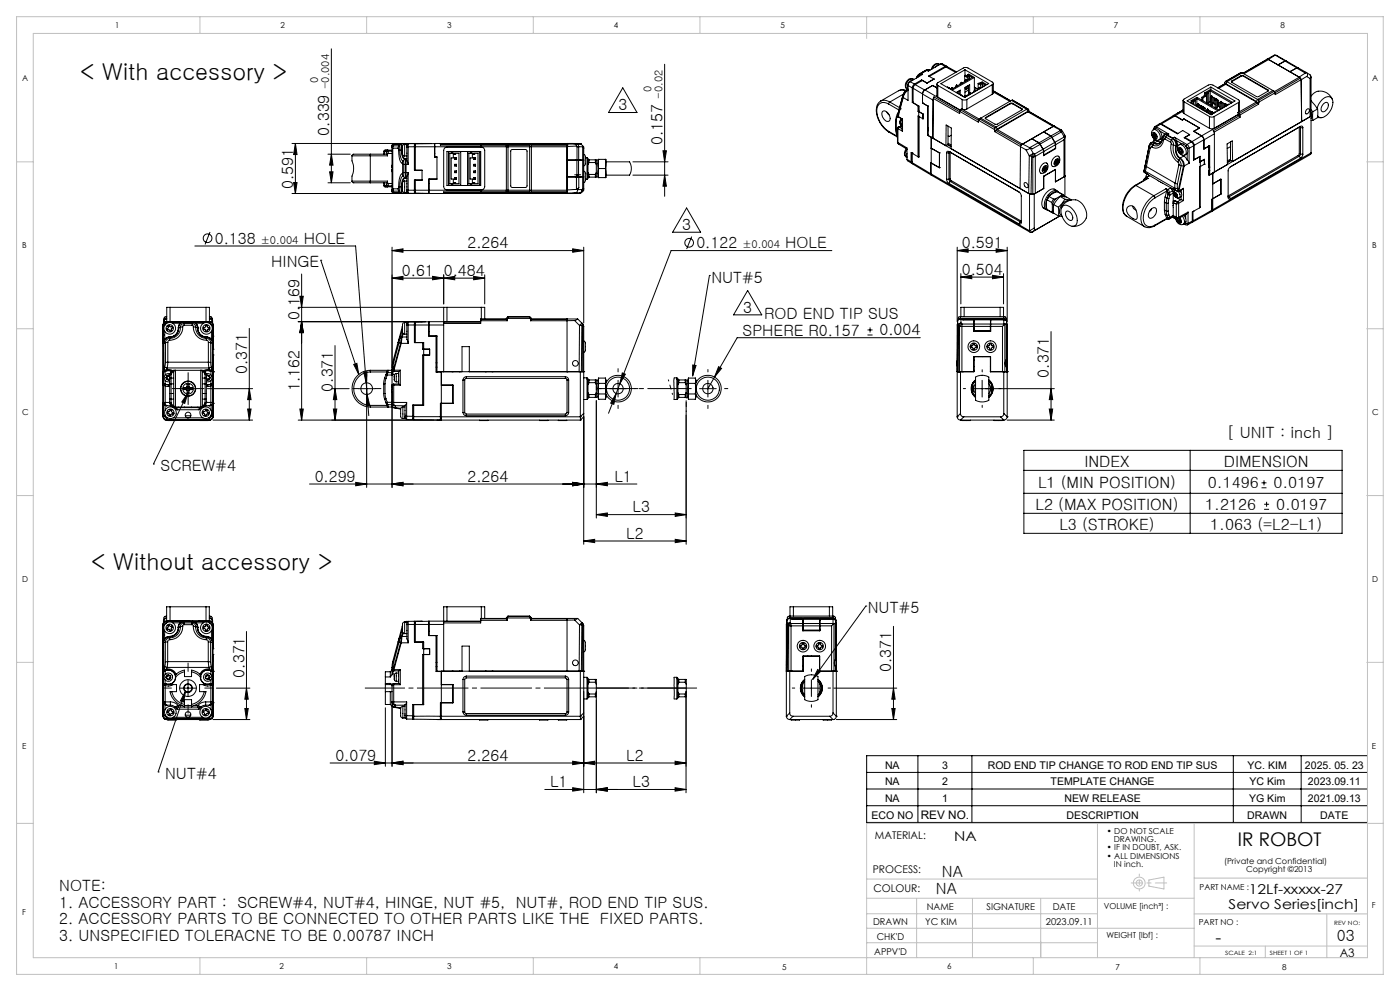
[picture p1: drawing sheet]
<svg xmlns="http://www.w3.org/2000/svg" width="420mm" height="297mm" viewBox="0 0 420 297" stroke-linecap="round" stroke-linejoin="round" font-family="sans-serif">
<defs><g id="words">
<g font-size="7">
<text x="24.1" y="24">&lt; With accessory &gt;</text>
<text x="27.4" y="170.7">&lt; Without accessory &gt;</text>
</g>
<text font-size="5.6" x="371.3" y="253.5">IR ROBOT</text>
<g font-size="4.7">
<text x="185.6" y="33">3</text>
<text x="98.8" y="40.6" transform="rotate(-90 98.8 40.6)">0.339</text>
<text x="198.8" y="43.4" transform="rotate(-90 198.8 43.4)">0.157</text>
<text x="88" y="56.6" transform="rotate(-90 88 56.6)">0.591</text>
<text x="204.7" y="68.9">3</text>
<text x="64.4" y="73">0.138</text>
<text x="91.1" y="73">HOLE</text>
<text x="140.2" y="74.4">2.264</text>
<text x="208.9" y="74.4">0.122</text>
<text x="235.6" y="74.4">HOLE</text>
<text x="288.5" y="74.4">0.591</text>
<text x="81.4" y="80.1">HINGE</text>
<text x="120.6" y="82.7">0.61</text>
<text x="133.1" y="82.7">0.484</text>
<text x="288.5" y="82.4">0.504</text>
<text x="213.4" y="84.7">NUT#5</text>
<text x="89.8" y="95.9" transform="rotate(-90 89.8 95.9)">0.169</text>
<text x="223" y="93.7">3</text>
<text x="229.2" y="95.6">ROD END TIP SUS</text>
<text x="222.8" y="100.6">SPHERE R0.157</text>
<text x="263.8" y="100.5">0.004</text>
<text x="74.2" y="112.2" transform="rotate(-90 74.2 112.2)">0.371</text>
<text x="314.7" y="113.2" transform="rotate(-90 314.7 113.2)">0.371</text>
<text x="89.8" y="117.3" transform="rotate(-90 89.8 117.3)">1.162</text>
<text x="99.9" y="117.4" transform="rotate(-90 99.9 117.4)">0.371</text>
<text x="368" y="131.3">[ UNIT : inch ]</text>
<text x="48.2" y="141.2">SCREW#4</text>
<text x="325.3" y="139.9">INDEX</text>
<text x="367.1" y="139.9">DIMENSION</text>
<text x="94.4" y="144.4">0.299</text>
<text x="140.2" y="144.4">2.264</text>
<text x="184.3" y="144.4">L1</text>
<text x="311.4" y="146.4">L1 (MIN POSITION)</text>
<text x="362.3" y="146.4">0.1496</text>
<text x="382" y="146.4">0.0197</text>
<text x="189.8" y="153.6">L3</text>
<text x="310.7" y="152.8">L2 (MAX POSITION)</text>
<text x="361.6" y="152.8">1.2126</text>
<text x="382.8" y="152.8">0.0197</text>
<text x="187.9" y="161.5">L2</text>
<text x="317.8" y="158.8">L3 (STROKE)</text>
<text x="363" y="158.8">1.063 (=L2-L1)</text>
<text x="260.3" y="183.8">NUT#5</text>
<text x="73.3" y="203" transform="rotate(-90 73.3 203)">0.371</text>
<text x="267.4" y="201.5" transform="rotate(-90 267.4 201.5)">0.371</text>
<text x="100.6" y="228">0.079</text>
<text x="140.2" y="228">2.264</text>
<text x="187.9" y="228">L2</text>
<text x="49.5" y="233.5">NUT#4</text>
<text x="165" y="235.9">L1</text>
<text x="189.8" y="235.9">L3</text>
<text x="282.6" y="262.7">NA</text>
<text x="17.8" y="267">NOTE:</text>
<text x="280.8" y="268">NA</text>
<text x="17.8" y="272">1. ACCESSORY PART : SCREW#4, NUT#4, HINGE, NUT #5, NUT#, ROD END TIP SUS.</text>
<text x="17.8" y="277">2. ACCESSORY PARTS TO BE CONNECTED TO OTHER PARTS LIKE THE FIXED PARTS.</text>
<text x="17.8" y="282">3. UNSPECIFIED TOLERACNE TO BE 0.00787 INCH</text>
<text x="364.7" y="282.6">-</text>
<text x="401.1" y="282.1">03</text>
</g>
<g font-size="4.1">
<text x="286.3" y="252.1">NA</text>
<text x="374.7" y="267.9">12Lf-xxxxx-27</text>
<text x="368.6" y="272.5">Servo Series[inch]</text>
</g>
<g font-size="3.5">
<text x="276.2" y="245.5">REV NO.</text>
<text x="401.9" y="286.9">A3</text>
</g>
<g font-size="3.3">
<text x="95.5" y="24.8" transform="rotate(-90 95.5 24.8)">0</text>
<text x="98.8" y="26.8" transform="rotate(-90 98.8 26.8)">-0.004</text>
<text x="195.5" y="27.5" transform="rotate(-90 195.5 27.5)">0</text>
<text x="198.8" y="29.6" transform="rotate(-90 198.8 29.6)">-0.02</text>
<text x="78.3" y="73">±0.004</text>
<text x="222.7" y="74.4">±0.004</text>
</g>
<g font-size="3.2">
<text x="265.5" y="230.4">NA</text>
<text x="282.6" y="230.4">3</text>
<text x="296.3" y="230.4">ROD END TIP CHANGE TO ROD END TIP SUS</text>
<text x="374.3" y="230.4">YC. KIM</text>
<text x="391.5" y="230.4">2025. 05. 23</text>
<text x="265.5" y="235.4">NA</text>
<text x="282.6" y="235.4">2</text>
<text x="315.2" y="235.4">TEMPLATE CHANGE</text>
<text x="374.8" y="235.4">YC Kim</text>
<text x="392.4" y="235.4">2023.09.11</text>
<text x="261.5" y="245.4">ECO NO</text>
<text x="265.5" y="240.4">NA</text>
<text x="282.6" y="240.4">1</text>
<text x="319.3" y="240.4">NEW RELEASE</text>
<text x="319.9" y="245.4">DESCRIPTION</text>
<text x="374.2" y="245.4">DRAWN</text>
<text x="374.7" y="240.4">YG Kim</text>
<text x="392.4" y="240.4">2021.09.13</text>
<text x="396.1" y="245.4">DATE</text>
<text x="262.5" y="251.3">MATERIAL:</text>
<text x="261.8" y="261.5">PROCESS:</text>
<text x="262" y="267.3">COLOUR:</text>
</g>
<g font-size="2.8">
<text x="278" y="272.6">NAME</text>
<text x="295.9" y="272.6">SIGNATURE</text>
<text x="315.8" y="272.6">DATE</text>
<text x="261.9" y="277.1">DRAWN</text>
<text x="263" y="281.8">CHK'D</text>
<text x="277.5" y="277.1">YC KIM</text>
<text x="313.8" y="277.2">2023.09.11</text>
<text x="262.3" y="286.2">APPV'D</text>
</g>
<g font-size="2.5">
<text x="34.6" y="8.4">1</text>
<text x="84.2" y="8.4">2</text>
<text x="134.2" y="8.4">3</text>
<text x="184.2" y="8.4">4</text>
<text x="234.2" y="8.4">5</text>
<text x="284.2" y="8.4">6</text>
<text x="334.2" y="8.4">7</text>
<text x="384.2" y="8.4">8</text>
<text x="6.7" y="24.4">A</text>
<text x="411.7" y="24.4">A</text>
<text x="6.7" y="74.4">B</text>
<text x="411.7" y="74.4">B</text>
<text x="6.7" y="124.4">C</text>
<text x="411.7" y="124.4">C</text>
<text x="6.7" y="174.4">D</text>
<text x="411.7" y="174.4">D</text>
<text x="6.7" y="224.4">E</text>
<text x="411.6" y="224.5">E</text>
<text x="332.1" y="249.9">• DO NOT SCALE</text>
<text x="332.1" y="254.8">• IF IN DOUBT, ASK.</text>
<text x="332.1" y="257.3">• ALL DIMENSIONS</text>
<text x="334.1" y="252.4">DRAWING.</text>
<text x="334.1" y="259.8">IN inch.</text>
<text x="367.2" y="259">(Private and Confidential)</text>
<text x="373.8" y="261.5">Copyright ©2013</text>
<text x="359.9" y="266.7">PART NAME :</text>
<text x="6.7" y="274.4">F</text>
<text x="331.1" y="272.4">VOLUME [inch³] :</text>
<text x="411.6" y="272.2">F</text>
<text x="332" y="281.1">WEIGHT [lbf] :</text>
<text x="359.6" y="277.3">PART NO :</text>
<text x="34.3" y="290.5">1</text>
<text x="83.9" y="290.5">2</text>
<text x="134.2" y="290.4">3</text>
<text x="184.2" y="290.4">4</text>
<text x="234.6" y="290.6">5</text>
<text x="284.2" y="290.4">6</text>
<text x="334.6" y="290.6">7</text>
<text x="384.6" y="290.6">8</text>
</g>
<g font-size="1.7">
<text x="400.3" y="277.2">REV NO:</text>
<text x="367.6" y="286.2">SCALE 2:1</text>
<text x="380.9" y="286.2">SHEET 1 OF 1</text>
</g>
</g></defs>
<g fill="none" stroke="#000" stroke-width=".3">
<path d="M99.4 14.6v40.2M199.4 19.3v39.5M281.7 19.2a1.76 1.76 0 0 0-2.3 1.6M281.7 19.2a1.68 1.68 0 0 0-2 1.4M281.7 19.2l.2 .1M281.9 19.4l-.7 .2-.6 .5M282.2 19.2l.4-.1 1.4 .8M282.2 19.2l-3.7 2.1-.4-.2M282.2 19.2l1.4 .7M283.6 19.9l.6 .1M283.6 19.9l-5 2.9 1.6 .9M380 17.8h.6"/>
<path d="M380.3 17.7l.3 .1M380.6 17.8l9.2 5.3M380.6 17.8l2.8 1.6 2.1-1.2M380.6 17.8l-7.4 4.3M382.1 16.6h.9M382.1 16.6l-2 1.2M382.4 16.6l-1.8 1.2M382.4 16.6h.3M382.4 16.6h-.3M382.7 16.6h.3M382.7 16.6l2.8 1.6M383 16.6l2.9 1.7"/>
<path d="M385.5 18.2l.4 .1M385.5 18.3l-2.1 1.2 3.5 2 1.8-1M385.5 18.3l3.5 2M385.9 18.3h-.4M385.9 18.3l3.5 2M186.8 26.3l4.3 7.4h-8.5zM264.2 30.3a3.7 3.7 0 0 0-1 4.6l.8 1.9a7.6 7.6 0 0 0 2.7 2.8M264.2 30.3l1.3-.2 1.4 .5M264.8 33.4a1.99 1.99 0 0 1 2.1 2.7 1.14 1.14 0 0 1-1.9-.6l-.5-1.4zM266.1 33.6l.6 .8M266.6 31.2a2.17 2.17 0 0 0-2.5-.3 2.17 2.17 0 0 0-1.1 2.3 7.9 7.9 0 0 0 3.6 6.2M266.6 39.4l.1 .2"/>
<path d="M266.6 31.2l3.1 1.8M266.6 39.4l2.5 1.4M266.7 39.6l2.5 1.4M266.9 30.6l-.3 .6M266.9 30.6l3 1.7M268.7 36.2l.2 .2M268.7 38.6l.2 .1M268.7 36.2v2.4M268.7 38.6l.2 1.5M268.9 38.7l.1 1.4M268.9 36.4v2.3M269 34.9l-.3 1.3"/>
<path d="M269 34.9v.3M269 35.2l-.1 1.2M269.2 34.2l.1 .3M269.2 34.2l-.2 .7M269.2 38.4l.2 .1M269.2 38.4v4.1M269.3 34.5l-.3 .7M269.3 34.5h.1M269.3 34.7l.2 .4M269.3 34.7l.1 .2M269.3 34.7h.1M269.4 38.5v4.2"/>
<path d="M269.4 38.5l1.4 .9M269.4 34.9l1.2 .8M269.4 34.9l1.4 .8M269.5 34.1l-.2 .4M269.5 33.9h.1M269.5 33.9l-.2 .7M269.5 33.9l-.2 .8M269.5 33.7l-.3 .5M269.7 38.1h-.3l-.2 .3M269.7 38.1l-.3 .4M269.7 38.1l.9 .5M269.8 32.7l-.3 1.2"/>
<path d="M269.8 32.6v.1M269.8 32.6l-.3 1.3M270.3 37.7l-.7 .3M270.3 37.7l.1 .1M270.3 37.5l.3 .2M270.3 35.6v.1M270.3 37.5v.2M270.4 35.6a1.22 1.22 0 0 0-.1 1.9M270.4 37.8l-.7 .3M270.4 37.8h.1M270.4 37.5v.3M270.6 35.7l-.5 .9v.5l.2 .4"/>
<path d="M270.6 36.9v.6M270.6 35.7l.2 3.7M270.8 35.7h-.2M270.8 35.7v3.7M270.9 29.1l.1 .1M270.9 29.1l-1.6 5.6M270.9 28.4l-1.1 4.2M270.9 28.6v.5M270.9 28.6l-1.1 4.1M271 29.2l-1.6 5.7M271 28.3l-4.1 2.3M271.7 27.2l-.8-.3-1.3 .3-5.4 3.1"/>
<path d="M271.9 27.1l-.6 .5-.4 1M272 27.1l.3-.3a.82 .82 0 0 1-1.1 .1h-.8l-.8 .3M272 27.1l-.7 .6-.4 .9M272 27.1h-.1M272.1 26.7l.3 .2M272.3 27a3.2 3.2 0 0 0-1.4 2.1M272.3 27h.1M272.3 27l-.3 .1M272.4 25.4l-.2 .8 .2 .6M272.4 27.1l-1 .9-.4 1.2M272.4 26.9l-.1 .1M273.1 24.5l-.5 .4-.2 .7 1.3 .7"/>
<path d="M273.1 24.5l-.7 .6v5l-1.4-.9M273.1 24.5l1.3 .7M273.7 26.3v4.4M273.7 30.7l1.7 1M273.9 23.7a1.81 1.81 0 0 0-2 .9 1.81 1.81 0 0 0 .2 2.1M273.9 26.5l2.9 1.6M273.9 30.5l-.2 .2M273.9 26.5v4.3l1.8 1M274.1 23.9l-.7 .2-.5 .4M274.1 23.8a1.42 1.42 0 0 0-2.1 1.1l-.2 1 .3 .8M274.4 25.2l-.4 .3-.3 .8M274.6 25.4l2.8 1.6"/>
<path d="M274.6 25.4l-.7 1.1M275.4 31.7v1.6M275.4 33.3l1.5 .9M275.5 31.7h-.1M275.6 31.7l.1 15.4-.3-.1M275.7 33.3h-.3M275.7 33.4l1.2 .8v1.4M275.8 22.2l-.5 .4-.3 .7M275.9 22.2l-.9 1.2M276.2 22l.2 .1M276.2 22l-1 1.2M276.2 22l-.3 .2"/>
<path d="M276.4 22.1l-1 1M276.4 22.1l.4 .2-3.7 2.2M276.5 24l1.6 .9M276.5 24l-2.1 1.2M276.5 24v.2M276.8 30.9h.1M276.8 30.9l1.6 1v8.7l1.5 .8M276.8 28.1v2.8M276.9 35.6l-1.5-.9v12.3M276.9 34.2v1.4M276.9 34.1v.1M276.9 35.6h.1"/>
<path d="M277.4 27l-.4 .4-.2 .7M277.5 26.9l-.5 .6-.2 .7 3.1 1.8M277.5 26.9l10.5 6.2M277.9 21.1h.2M277.9 21.1l-2 1.1M277.9 21.1l-1.7 .9M278.1 21.1l-1.7 1M278.1 24.9h.1M278.3 20.9l.5 .1M278.3 20.9l-.8 .3M278.3 31.7h.1M278.3 20.9l-.4 .2"/>
<path d="M278.3 31.7v8.8M278.4 38.2v1M279 21l-.9 .1M279.8 25.6h.1M279.8 25.6l-2.3 1.3M279.8 25.6l1.3 .7M279.8 25.6l-2.4 1.4M279.9 30v11.4M280 29.5l7.9 4.5v-.6M280 29.5l-.1 11.9M280.2 23.7h.1M280.2 29.1l-.3 .9"/>
<path d="M280.2 29.1l-.2 .4M280.2 23.7l-2.1 1.2-1.4-.8-2.1 1.3M280.2 29.1l7.7 4.4M281.1 25.2v3.5l.2 .4M281.3 25.6l7.3 4.2M281.3 29.1l6.7 3.9M281.3 25.6v3.5M282.3 25.1l7.2-4.2 7.1 4.1-7.2 4.2zM283.8 20.1l.4-.1 2.8 1.6M283.8 20.1l2.9 1.6M283.8 20.1l-5 2.8M284.2 26.2l.6 .1"/>
<path d="M284.4 37.8v5.5l-.6 .4v-6.2l1.6 .9-.1 6.2M284.8 26.3l-.3 .1M284.8 26.3v.2M285.3 26.7l.1 .1M285.3 26.7v.1M285.5 26.3h.2M285.5 26.3l-.2 .4M285.6 26.3h-.1M285.7 26.3l-.1 .4M285.7 26.3l.1 .2M286.7 25.9l.1 .1M286.7 25.9v.2"/>
<path d="M286.9 27.7l1.2-.7v1.4M286.9 25.5l.1 .1M286.9 25.5l-.2 .4M286.9 25.5h.2M287 25.6v.3M287 27.7v.1M287.1 25.5l-.1 .1M287.1 25.5l.1 .2M287.4 27.4v.6M287.7 27.2v1M287.9 33.4l5.6 3.2v-.2M288.1 25v.3"/>
<path d="M288.1 25l.2 .1M288.1 32.9l-.2 .5M288.1 32.9l5.4 3.2M288.2 28.5l.6 .2M288.4 24.7l-.3 .3M288.4 24.7v.1M288.4 24.7l.3 .2M288.4 24.8v.2M288.5 24.7l-.1 .1M288.6 32.7l-.5 .2M288.6 32.7l.7 .1 .8-.1M288.6 29.8l.7 .2 .8-.2"/>
<path d="M288.6 32.7l5.2 3M288.6 29.8v2.9M288.8 28.7h-.2M288.8 28.7v.1M289.3 29v.1M289.3 29l.2 .1M289.4 22.7l.8 .4v-.2M289.4 22.7v1.8M289.4 22.7l.3-.2 .5 .3M289.5 20.9v1.8M289.5 24.2v.2M289.5 26.6l.3 .2"/>
<path d="M289.5 24.2l.2 .1M289.6 28.7h.1M289.6 28.7l-.3 .3M289.6 28.7v.3M289.7 28.7h-.1M289.7 28.7l.2 .2M289.8 23.9v.1M289.8 23.9l-.3 .3M289.8 23.9h.1M289.8 24v.2M289.8 26v.8M289.9 23.9l.2 .2"/>
<path d="M289.9 23.9l-.1 .1M290.1 29.8v2.9M290.2 22.6l.5 .3M290.2 22.6v1.4M290.3 22.4l.3 .2h-.4M290.3 22.4l.3-.2 1.7 1M290.3 22.4l-.1 .2M290.5 27l-1 .6M290.5 26l-.3-.2v.8l-.4 .2M290.5 25.6v2.7M290.5 28.3l-.7 .4M290.7 28.2l.2 .1"/>
<path d="M290.7 22.9v.8M290.7 28.2v.2l-.2-.1M290.8 22.7l.8 .5-6.3 3.6M290.8 22.7l-.1 .2M290.8 22.7v1M290.9 27.9v-2.5l-1.4 .8v2.5M291 27.9l.3 .1M291 27.9h.1M291 27.9l-.3 .3M291 27.9v.3M291.1 27.9h-.1M292.1 27.4v.2"/>
<path d="M292.1 27.4l.2 .1M292.3 23.2l-6.6 3.8M292.3 23.2v3.9M292.3 26.9l.5 .3M292.4 27l-.3 .4M292.4 27l.1 .1M292.4 27h.1M292.5 27.1v.3M292.5 27v.1M292.5 27l.2 .2M293.4 25v1.8l-1.1-.7M293.4 25l.8 .5v-.2"/>
<path d="M293.4 25l.4-.1 .4 .2M293.5 36.1v.3M293.6 36.1l-.1 .3M293.6 36.1l4.8 2.8M293.8 26.2l.1 .1M293.8 26.2l-.3 .4h.2M293.8 26.2h.1M293.9 26.3v.3M293.9 35.7l-.3 .4M293.9 35.7l4.6 2.6M293.9 26.2v.1M293.9 26.2l.2 .2"/>
<path d="M294.2 35.4l-.3 .3M294.2 35.4l-.7 .7M294.2 35.4l4.6 2.7M294.2 24.9l.5 .4M294.2 24.9v1.4M294.3 24.7l.3 .2h-.4M294.3 24.7l.3-.2 1.5 .9M294.3 24.7v.2M294.7 25.3v.8M294.8 25l.9 .5-6.4 3.7M294.8 25l-.1 .3M294.8 25v1"/>
<path d="M295.7 35.4l-.1 .1M295.7 35.2v.2M297.7 25.4l.3-.4-.3-.4-7.3-4.2-.7-.2-.7 .2-7.7 4.4-.2 .4 .2 .4M297.7 28.3l-7.6 4.4M297.7 25.4l-7.6 4.4M297.7 25.4v2.9M298 25v2.9l-.3 .4M298 27.5l4.9 2.9M298 27.3l5.2 2.9M298.4 38.9l.1 .4M298.5 39.3v.2M298.5 39.3h.1"/>
<path d="M298.5 39.5l7.6 4.4M298.5 38.3l-.1 .6M298.6 39.3l-.1 .2M298.8 39.1l-.2 .2M298.8 38.1l-.3 .2M298.8 39.1l7.6 4.4M298.8 38.1l.4 .6M299.2 38.8l-.4 .3M299.2 38.7l-.4 .4M299.2 38.8l7.5 4.4M303.1 31h.7M303.1 31.1h.7"/>
<path d="M303.1 31l-7.4 4.2M303.1 31.1l-7.4 4.3M303.1 31v.1M303.4 30.1l-9.2 5.3M303.4 30.1l4.6 2.6M303.7 30l-.3 .1M303.7 30l4.7 2.7M303.7 30h.1M303.8 31l2.7 1.6M303.8 31.1l2.7 1.6M303.8 31v.1M306.5 32.6v.3l-7.3 4.3h-.7l-2.9-1.7 .1-.3"/>
<path d="M306.5 32.7l.1 .1M306.5 32.6v.1M308 32.7h.4l.3 .7M308 32.7l-9.2 5.4M308 32.7l.4 .7M308.4 33.4h.3M308.4 33.5l-9.2 5.3M308.4 33.5l7.5 4.4M308.4 33.4l-9.2 5.3M308.7 33.4l-.3 .1M308.7 33.4l7.6 4.4M308.7 33.4h.1"/>
<path d="M313.1 39.5l2.1 1.3M313.1 39.5v.1M313.1 39.5l2.2 1.2M315.9 37.9l2.2 1.1M315.9 37.9l.5-.1 2 1.2M315.9 37.9l-9.2 5.3M315.9 37.9l-6.3 3.7M316.3 37.8l-.4 .1M316.3 37.8h.1M318.1 39.2l.3 .3M318.1 39v.2M318.1 39h.3"/>
<path d="M318.1 39.2l-2.8 1.5M318.4 39h.1M318.4 39.5l-2.8 1.7M318.4 39.5l.9 1.6M318.5 39l.3 .4M318.8 39.4l-.4 .1M318.8 39.4l.7 1.1v.4M345.7 39.9a1.11 1.11 0 0 1 1.2 .3 1.11 1.11 0 0 1 .2 1.2 1.12 1.12 0 0 1-1.2-.2 1.12 1.12 0 0 1-.2-1.3zM345.7 39.1a1.01 1.01 0 0 1 1.7 .4 1.46 1.46 0 0 1-.1 2.5 1.99 1.99 0 0 1-1.6-2.9zM346 38.9a1.63 1.63 0 0 1 2.4 1.3l.1 1-.8 .7M346.6 38.5l.1 .1M346.9 38a.39 .39 0 0 0-.5 0 .39 .39 0 0 0-.1 .4v.3l.3-.2"/>
<path d="M346.9 38l3.7 2.2M346.9 38l-.3 .5M347.9 39.3l1.7 .9M348 37.1h.4M348.2 37.2h-.5l-1.3 .8M348.2 37.2l-1.3 .8M348.2 37.2l5 2.9 1.6-1 2.1 1.2M348.4 37.1l5 2.9M352 34.7h.5M352 34.7l-4.1 2.4M352.5 34.7l-4.1 2.4M352.5 34.7l2.2 1.3 .5-.3 4.6 2.6"/>
<path d="M352.6 34.7h-.7M352.6 34.7l2.1 1.2M353.4 33.9l-1.4 .7M354.7 35.9v.1M354.9 30.1v3.5l.3 .4M354.9 33l-1.6 .9M354.9 33.3l-2.3 1.4M355.1 35.6l4.8 2.8M355.1 35.6l-.4 .3M355.1 35.6v.2M355.2 30.5l-.3-.4 .3-.4 7.3-4.2 .7-.2 .7 .2 7.6 4.4 .3 .4-.3 .4M355.2 34l7.6 4.4"/>
<path d="M355.2 30.5l7.6 4.4M355.2 30.5v3.5M357.4 30.2l.3 .1M357.4 30.2l1.7-1 6.6 3.8M357.4 30.2l-.1 .7M357.7 30.3l-.1 .8M358 30.2l.1 .2M358 30.2l-.3 .1M358 30.2v1.1M358.1 30.4v1M358.2 39.3v.1M358.2 39.3l2.3 1.4"/>
<path d="M358.6 30.1l-.5 .3M358.6 30.1v1.6M359.1 29.6l-.9 .5h.4M359.1 29.6l6.3 3.6M359.1 29.6v2.3M359.1 31.4l.3 .2 .4-.2M359.1 31.4v.6M359.4 31.1h.1M359.4 31.1l-.3 .3M359.4 31.1v1.1M359.5 31.1h-.1M359.5 31.1l.3 .3"/>
<path d="M359.8 31.4v.9M359.8 38.3v.1M359.8 38.3l-1.7 1.1 2.4 1.3M359.9 38.4l-1.7 .9M360.5 31.8v1M360.5 32h.1M360.5 29.2v.8M360.5 29.2l.4 .1M360.8 32l-.6-.4v1M360.8 31.9l-.3 .3 .4 .3 .3-.3M360.8 31.9l.1 .1M360.8 31.9h.1"/>
<path d="M360.9 29.3v.9M360.9 32v1M360.9 31.9v.1M360.9 31.9l.3 .3M361.1 32.2l.5 .2v1M361.2 32.2v1M361.3 28.7l.3 .2M361.3 28.7l-.8 .5M361.4 27.8l.3 .2M361.4 27.8l1.7-1 6.7 3.9M361.4 27.8l-.1 .9M361.6 28.9l-.7 .4"/>
<path d="M361.7 28l-.1 .9M361.9 33.1l.4 .2 .3-.2M361.9 33.1v.5M362 27.9l.1 .2M362 27.9l-.3 .1M362 27.9v3M362.1 28.1v2.8M362.2 32.7h.1M362.2 32.7l.1 .1M362.2 32.7l-.3 .4M362.3 32.8v1M362.3 32.7v.1"/>
<path d="M362.3 32.7l.3 .4M362.6 27.8l-.5 .3M362.6 27.8v3.2l-.2 .1M362.6 33.1v.9M362.8 38.4l.7 .2 .7-.2M362.8 34.9l.7 .2 .7-.2M362.8 34.9v3.5M363.1 27.2l6.3 3.7M363.1 27.2l-.9 .5 .4 .1M363.1 30.4h.1M363.1 27.2v3.2M363.1 30.4l-.5 .3"/>
<path d="M363.1 29.1v2.4l.4 .2M363.1 29.1l.4 .2 .3-.2M363.3 26.1l-7.2 4.1 7.2 4.2M363.3 26.1l7.2 4.2-7.2 4.1M363.3 26.1v.8M363.3 33.4v1M363.4 28.8h.1M363.4 28.8l-.3 .3M363.5 28.8v2.9M363.5 28.8h.1M363.5 28.8l.3 .3M363.6 33.6l-.6-.4v1"/>
<path d="M363.6 33.5l-.3 .4 .4 .2 .3-.2-.3-.4M363.6 33.5l.1 .1M363.6 33.5h.1M363.7 33.6v.6M363.7 33.5v.1M363.8 29.1v2.4l-.3 .2M363.8 30.9l.4 .1M364 33.8h.1M364 33.8l.3 .1M364 33.8v.2M364.2 31l.3 .3M364.2 34.9v3.5"/>
<path d="M364.5 29.5v2.8l.4 .2M364.6 33.7l-.1-.2-.5 .3M364.8 29.6l-.6-.3v1.7M364.8 29.6l-.3 .3 .4 .2 .3-.2M364.8 29.6h.1M364.9 29.6v2.9M364.9 29.6h.1M364.9 29.6l.3 .3M365.2 29.8l.4 .3v1.8M365.2 30.8l.4 .2M365.2 31.7l.4 .2M365.2 29.9v2.4l-.3 .2"/>
<path d="M365.2 31.1l.4 .2M365.6 31.9l.3 .2M365.9 30.7l.4 .2 .3-.2M365.9 30.7v2.2M366.2 30.4h.1M366.2 30.4l-.3 .3M366.2 30.4h.2M366.3 30.4v2.3M366.4 30.4h-.1M366.4 30.4l.2 .3M366.6 30.7v1.8M367.4 25.1l.3 .2"/>
<path d="M367.4 25.1h.1M367.4 25.1l-2.1 1.2M367.4 25.1v.1M367.4 31.1v1M367.6 31.3l-.6-.4v1.4M367.7 31.2l-.3 .3 .3 .2 .4-.2M367.7 31.2h.1M367.7 25.1h-.3M367.7 25.3l9.2 5.3M367.7 25.1l9.2 5.3M367.7 25.3l-2.1 1.2M367.8 31.2l-.1 .7"/>
<path d="M367.8 31.2l.3 .3M368 31.5h.1M368.1 24.5h-.5l-.2 .6M368.1 24.5l9.2 5.3M368.1 24.5l-.4 .6M368.1 31.5h.2M368.1 31.5v.2M368.6 31.4l-.5 .1M369.6 24.3l-.2 .2 .2 .2 7.5 4.3 .5-.1 2.8-1.6v-.4M369.6 24.4l-.2 .1M369.6 24.3v.1M371.4 33.7l.4 .3"/>
<path d="M371.4 34.3l-7.2 4.1M371.4 34.3l.1 .1M371.4 33.7v.6M371.5 34.4l.3 .3M371.5 34.4l-11 6.3M371.5 30.7l-7.3 4.2M371.5 30.7v2.9M371.5 33.6l-.1 .1M371.8 34l.2 .5M371.8 34.7l-7.8 4.5 .3 .9M371.8 34.7l.2 .4M371.8 30.3v2.9l-.3 .4"/>
<path d="M372 34.5v.6M372 35.1l-7.8 4.5M372.3 22.7h.7M372.3 22.9h.7M372.3 22.7l-2.7 1.6M372.3 22.9l-2.7 1.5M372.3 22.7v.2M372.4 21.7l.3 .1M372.4 21.7l-4.7 2.7M372.4 21.7l-.1 .1M372.7 21.8l-4.6 2.7M372.7 21.8l9.1 5.3"/>
<path d="M372.9 22l7.4-4.3zM373 22.7l7.4 4.2M373 22.9l7.4 4.2M373 22.7v.2M376.9 30.6l.3 .3M376.9 30.4l.3 .5M376.9 30.6l-5.4 3M377.2 30.9l.3 .1M377.2 30.9l-5.4 3.1M377.3 29.8l.3 .3M377.3 29.8l-.4 .6M377.5 31l.1 .2"/>
<path d="M377.5 31h.1M377.6 30.1l.1 .5M377.6 31.2l-5.6 3.3M377.6 31v.2M377.7 30.6l-.1 .4M380.4 27.1l.1 .1M380.4 26.9v.2M381.8 27.1l.4 .3M381.8 27.1l.8 .7M381.8 27.1l-4.5 2.7M382.2 27.4l.3 .4M382.2 27.4l-4.6 2.7"/>
<path d="M382.5 27.8l.1 .3M382.5 27.8l-4.8 2.8M388.7 20.5h.1M389 20.4l-2 1.1 2.8 1.6M389 20.4l2.6 1.5M389 20.3h.4M389 20.3l-.3 .2M389.4 20.3l.1 .1M389.5 20.4h-.5M389.5 20.4l2.3 1.3M389.8 38.1l.3 .2M389.8 23.1l.6 .8"/>
<path d="M389.8 38.1v7.9M389.8 23.1l-7.5 4.3M390.1 37.9a.42 .42 0 0 1 .5-.1 .42 .42 0 0 1 .2 .5M390.1 37.9l-21 12.1M390.1 37.9l-.3 .2M390.1 38.3h.7M390.1 38.3v7.9M390.3 23.9l-7.7 4.5v-.6M390.3 23.9l-.2-.5-7.5 4.4M390.3 23.9l.2 12.5M390.4 23.9l.1 12.5M390.8 38.3v7.9"/>
<path d="M391.6 21.9l-1.8 1.2M391.8 21.7l-.2 .2M391.8 21.7l.1 .1M391.9 21.8l.4 .5-.3 .6M391.9 21.8l.9 .5M392 22.9l-1.6 1M392 22.9l1 .6M392.1 32.8l.3-.2a.79 .79 0 0 1 .5 .8 .79 .79 0 0 1-.7 .7h-.4l-.2-.3zM392.8 22.3a.89 .89 0 0 1 .2 1.2M392.8 22.3l.5 .8M393 35l-2.5 1.4M393 23.5v11.5"/>
<path d="M393.3 28.8a3.6 3.6 0 0 1 6.4 1M393.3 33.7l.2 1-.2 .9M393.3 30.3l2 2.4M393.3 23.1l-.3 .4M393.3 34.5l-.3 .5M393.3 34.8l-29.5 17.1M393.3 23.1v22.8M393.3 32.9l.5 .6M393.8 33.5v2.6M393.8 36.1l-.5 .1M395.1 32.5a4.1 4.1 0 0 1 3.8-3.5 2.15 2.15 0 0 1 .7 3.1 4.1 4.1 0 0 1-3.6 3.1l-.7-.5M395.3 35.2h1.3"/>
<path d="M395.3 32.7v2.5M395.3 32.7l-1.5 .8M395.3 35.2l-1.5 .9M397 31.1a.81 .81 0 0 1 1.1-.4 .81 .81 0 0 1 .4 1.1 1.46 1.46 0 0 1-2 1.5l-.2-.9zM87.6 43h41.9M88.1 54.7h1l-.5 3.3zM88.6 43l.5 3.3h-1zM88.6 43v15M98.4 46.2h6.7M98.4 54.8h6.7M98.9 51.5h1l-.5 3.3zM99.4 46.2l.5 3.3h-1z"/>
<path d="M105.6 54.3l.4 .5h5.1M105.6 46.7l.1 1.7a5.6 5.6 0 0 1-.1 4.4v1.5M105.6 46.7h5.5M105.6 54.3h5.5M111.1 46.2h-5.1l-.4 .5M111.1 46.2v.5M111.1 54.3v.5M111.1 46.2h5l.1 .5M111.1 46.7h5.1M111.1 54.3h5.1M111.1 46.7v7.6M115.1 45.4h.3"/>
<path d="M115.1 55.6h.3M115.1 55.6l.2 .3 .5 .1M115.1 45.4v.8M115.1 54.8v.8M115.4 55.6l.4 .4M115.4 45.4v.8M115.4 54.8v.8M115.4 45.4h.4M115.4 55.6h.4M115.8 45.4l.2 .2M115.8 55.6l.2 .4 .3-.3M115.8 45l-.4 .4"/>
<path d="M115.8 45h-.4l-.3 .4M115.8 56h1.8M115.8 45h1.8M116 55.4l.3 .3M116 55.4l-.2 .2M116 45.6l.2 .8M116.2 45l-.4 .4M116.2 45h.1M116.2 45l.1 .3M116.2 54.6l.4 .4M116.2 54.3l-.1 .5h-5M116.2 46.4v.3"/>
<path d="M116.2 54.3v.3M116.2 54.6l-.2 .8M116.3 45.3l-.3 .3M116.3 45.3l.3 .7M116.3 45.3h1.3M116.3 55.7h1.3M116.6 46l-.4 .4M116.6 46h1M116.6 55h1M116.6 55l-.3 .7M117.6 57.1l.3 .6M117.6 57.4l.2 .3 .3 .1"/>
<path d="M117.6 56.8h.1M117.6 44.2l.2 .2M117.6 57.3l.5 .6M117.6 56.9l.3 .6M117.6 56.9l.3 .8M117.6 57.3l.1 .1M117.6 43.7v13.6M117.6 49.5v.7M117.6 50.8v.7M117.7 43.6l-.1 .1M117.8 56.6l.3 .7M117.8 56.6l-.2 .2"/>
<path d="M117.8 56.6h1.6M117.8 44.4v12.2M117.8 44.4h1.6M117.9 43.3l-.3 .6M117.9 57.7l.3 .2M117.9 57.7h.1M117.9 43.3h.1M117.9 43.3l-.3 .8 .3-.6M117.9 43.3v.2M117.9 43.5l.2 .2M117.9 57.5v.2M118 43.2l-.1 .1"/>
<path d="M118 57.7l.2 .2M118 57.7l2.2 .1M118.1 43.1l-.5 .5M118.1 43.7l-.3 .7M118.1 57.3l-.2 .2M118.1 43.1l-.3 .2-.2 .4M118.1 57.8v.1M118.1 57.9h.1M118.1 43.7h1.6M118.1 57.3h1.6M118.1 43.1h.1M118.2 43.1l-.3 .2"/>
<path d="M118.2 43.1l-.2 .1M118.2 57.9h4.2M119.4 44.4l.2 .6M119.4 56.6l.3 .7M119.6 56l-.2 .6M119.6 45a5.8 5.8 0 0 0 .8 3.9h.3M119.6 45h.3M119.7 43.7l.2 1.3M119.7 43.7l-.3 .7M119.7 57.3l.5 .5M119.9 56h-.3M119.9 45a3.3 3.3 0 0 0 1 3.2"/>
<path d="M119.9 56l-.2 1.3M119.9 56h.5M119.9 45h.5M120.2 43.2l.2 1.8M120.2 57.8l.2 .1M120.2 43.2l-.5 .5M120.2 43.2h-2.2M120.3 43.1h.1M120.4 43.1h.1M120.4 43.1l-.2 .1M120.4 45a2.69 2.69 0 0 0 1.1 2.7M120.4 45h.2"/>
<path d="M120.4 56h.2M120.4 56l-.2 1.8M120.4 43.1l.2 1.9M120.4 57.9h-.1M120.6 45a2.63 2.63 0 0 0 1 2.6M120.6 56l-.2 1.9M120.6 56h.2M120.6 45h.2M120.7 52.1l.2 .7M120.7 48.9l.1 .4M120.7 52.1h-.1a1.83 1.83 0 0 0-.9 1.9l-.1 2M120.8 51.7l-.1 .4"/>
<path d="M120.8 51.7h.3M120.8 49.3h.3M120.8 49.3v2.4M120.9 48.2l.2 1.1M120.9 48.2l-.2 .7M120.9 52.8a3.3 3.3 0 0 0-1 3.2M120.9 52.8l.6 .5M121.1 51.7l-.2 1.1M121.1 49.3h.5M121.1 51.7h.5M121.1 49.3v2.4M121.4 43.2l-.3 .1a2.91 2.91 0 0 0-.3 2.6l.1 .7 .5 .1"/>
<path d="M121.4 54.3l-.4 .1a3.8 3.8 0 0 0-.2 2.6l.1 .6 .5 .1M121.4 43.2h.7v.3M121.4 43.2v3.5M121.4 54.3v3.4M121.4 46.7h.7M121.4 54.3h.7M121.5 47.7l.1 1.6M121.5 53.3l.1 .1M121.5 53.3l-.5 .2-.3 .5-.3 2M121.5 53.4a2.04 2.04 0 0 0-.9 2.1v.5M121.5 47.6h.6M121.5 47.7l-.6 .5"/>
<path d="M121.5 53.4h.6M121.5 47.6h.2M121.6 53.4h-.1M121.6 49.3h.2M121.6 51.7l-.1 1.6M121.6 51.7h.2M121.6 49.3v2.4M121.7 47.6l-.2 .1M121.7 47.6l.1 1.7M121.8 51.7l-.1 1.7M121.8 49.3h.6M121.8 51.7h.6"/>
<path d="M121.8 49.3v2.4M122 57.9h.1M122 43.1h.1M122.1 44v4.2l.3 1.1M122.1 57.5v.2h-.7M122.1 43.5l.3-.4v6.2M122.1 43.5v.5M122.1 57v.5M122.1 44h2.5M122.1 57h2.5M122.1 57.5l.3 .4M122.4 51.7l-.3 1.1v4.2"/>
<path d="M122.4 51.7v6.2M122.4 57.9l1.9 .1M124.3 43v8h2.3M124.3 43l2.3 .1M124.3 57.5h.3M124.3 43.5h.3M124.3 43l-6.1 .1M124.6 57h4.1M124.6 44h5.8M124.6 57v.9l4.1 .1v-1M124.6 44v7M124.6 53.9v3.1"/>
<path d="M124.6 51h2v3h-2M126.6 53.9h-2.3v4.1M126.8 57.9l-2.5 .1M128.7 57h15.5M128.7 55h.1M130.4 43l-5.8 .1v.9M130.4 43v1M130.4 46h.1M130.4 44h13.8M130.4 47.2h.7M130.4 44v3.2M130.4 43h.1"/>
<path d="M130.4 46.8h.1M130.4 46.9v.3M130.5 46.9h.1M131.1 53.7h-2.4v3.3M132.1 43.2h20.1l-.3 .3M132.1 43v.5h19.8M134.1 45.4h10.1v10.2h-10.1zM134.5 46h1.7l-.2 .3M134.5 45.5h3.7v10h-3.7zM134.9 46v9M135.6 45.5v.5M135.6 55v.5"/>
<path d="M135.8 45.5v.5M135.8 55v.5M136 46.3h.7l-.2-.3h1.2v9h-1.2l.2-.3h-.7M136 54.7l.2 .3h-1.7M136 46.3v1h-.6v6.4h.6v1M136.5 47.2h.4M136.5 47.8h.4M136.5 53.2h.4M136.5 49.2h.4M136.5 49.7h.4M136.5 51.3h.4M136.5 51.7h.4"/>
<path d="M136.5 53.8h.4M136.5 47.2l.2 .2M136.5 47.2v.6M136.5 49.2v.5M136.5 51.3v.4M136.5 53.2v.6M136.5 49.2l.2 .3M136.5 51.3l.2 .1M136.5 53.2l.2 .2M136.7 47.6h.1M136.7 47.4h.1M136.7 49.5h.1"/>
<path d="M136.7 49.6h.1M136.7 51.4h.1M136.7 51.5h.1M136.7 53.4h.1M136.7 53.5h.1M136.7 47.6l-.2 .2M136.7 47.4v.2M136.7 49.5v.1M136.7 51.4v.1M136.7 53.4v.1M136.7 49.6l-.2 .1M136.7 51.5l-.2 .2"/>
<path d="M136.7 53.5l-.2 .3M136.7 47.6l.2 .2M136.7 49.6l.2 .1M136.7 51.5l.2 .2M136.7 53.5l.2 .3M136.9 47.2l-.2 .2M136.9 47.2v.6M136.9 49.2v.5M136.9 51.3v.4M136.9 53.2v.6M136.9 49.2l-.2 .3M136.9 51.3l-.2 .1"/>
<path d="M136.9 53.2l-.2 .2M138.6 58h2.2M140.3 46h1.6l-.2 .3M140.3 45.5h3.6v10h-3.6zM140.7 46v9M141.3 45.5v.5M141.3 55v.5M141.5 45.5v.5M141.5 55v.5M141.7 46.3h.7l-.2-.3h1.2v9h-1.2l.2-.3h-.7M141.7 54.7l.2 .3h-1.6M141.7 46.3v1h-.7v6.4h.7v1"/>
<path d="M142.2 47.2h.5M142.2 47.8h.5M142.2 53.2h.5M142.2 47.2v.6M142.2 49.2v.5M142.2 51.3v.4M142.2 53.2v.6M142.2 47.2l.1 .2M142.2 49.2l.1 .3M142.2 49.2h.5M142.2 49.7h.5M142.2 51.3l.1 .1"/>
<path d="M142.2 51.3h.5M142.2 51.7h.5M142.2 53.2l.1 .2M142.2 53.8h.5M142.3 47.6h.2M142.3 47.4v.2M142.3 49.5v.1M142.3 51.4v.1M142.3 53.4v.1M142.3 47.6l-.1 .2M142.3 47.4h.2M142.3 49.6l-.1 .1"/>
<path d="M142.3 49.5h.2M142.3 49.6h.2M142.3 51.5l-.1 .2M142.3 51.4h.2M142.3 51.5h.2M142.3 53.5l-.1 .3M142.3 53.4h.2M142.3 53.5h.2M142.5 47.4v.2M142.5 49.5v.1M142.5 51.4v.1M142.5 53.4v.1"/>
<path d="M142.5 47.6l.2 .2M142.5 49.6l.2 .1M142.5 51.5l.2 .2M142.5 53.5l.2 .3M142.7 47.2l-.2 .2M142.7 47.2v.6M142.7 49.2v.5M142.7 51.3v.4M142.7 53.2v.6M142.7 49.2l-.2 .3M142.7 51.3l-.2 .1M142.7 53.2l-.2 .2"/>
<path d="M144.2 43.2h.1M144.2 43.2v.9M144.2 56.9v.6M144.2 57.5v.2M144.2 57.5h-11.1v.5M144.2 57.5h7.7M144.4 44.1h-10.3a.96 .96 0 0 0-1 1v10.8a.96 .96 0 0 0 1 1h10.3M144.4 44.1a1.02 1.02 0 0 1 1 1v10.8a1.02 1.02 0 0 1-1 1M144.4 56.9l25.7 .1M151.9 43.5v14M151.9 57.5l.2 .2M152.1 57.7h-19"/>
<path d="M152.1 43.3h.2M152.1 57.7h.2M152.3 43.3l.1 .3M152.3 43.3h6.7M152.3 57.7h6.7M152.4 43.6v13.8M152.4 57.4l-.1 .3M152.4 57.4h6.5M152.4 43.6h6.5M153.4 44.9l4.2-.1 .5 .3v10.6l-.3 .5h-4.1l-.5-.3zM158.9 57.4l.1 .3M158.9 43.6v13.8"/>
<path d="M159 57.7h.2M159 43.3l-.1 .3M159 43.3h.2M159.2 43.3l.2 .2M159.2 43.2v.1M159.2 43.2h10.9M159.4 43.5v14M159.4 57.5l-.2 .2M159.4 57.5h10.7M159.4 43.5h10.7M170.1 43.5v.5M170.1 57v.5"/>
<path d="M170.1 57.5v.2h-10.9M170.1 43.5h.1M170.1 48h3.5M170.1 43.1h2.8M170.1 43.1v.9M170.1 57.9h2.3M170.1 57v.9M170.1 47.9h5M170.1 44v13M170.1 57.9l3.6 .1M170.1 44l-25.7 .1M170.1 53h3"/>
<path d="M170.1 53.1h2.8M171.8 58h1.7zM172.4 57.9h1.4M172.4 52.4h1.8M172.6 47.9v.1M172.6 53v.1M172.9 43.1h.4M172.9 43.8l.2 .2M172.9 43.1v.7M172.9 43.8l-2.8 .2M172.9 56.8l-2.8 .2M172.9 53.1h2.2"/>
<path d="M172.9 53.1v3.7M173 52.7h.4M173.1 53h.5M173.1 44h.5M173.1 44v9M173.2 47.9v.1M173.2 53v.1M173.3 43.1l.3 .9M173.3 43.1h.9M173.3 56.8l-.3 .8-.6 .3M173.3 56.8h1.3M173.6 53h1.5"/>
<path d="M173.6 48h1.5M173.6 48v5M173.6 44h1.2M173.6 44v4M173.6 53v3.3M173.6 56.3l-.7 .5M173.6 56.3l-.3 .5M173.8 57.9l-.1 .1M174 43h-3.5l3.7 .1M174 43h.1M174 43l.2 .1M174 43l-3.9 .1"/>
<path d="M174.1 43h-43.6v4h.6v6.7h-2.4v4.3M174.2 47.9v.1M174.2 53v.1M174.2 43.1l.6 .6M174.2 43.1h.1M174.4 57.7l-.7 .3M174.6 56.8a.96 .96 0 0 1-.8 1.1M174.6 56.8a.68 .68 0 0 1-.1 .8 .68 .68 0 0 1-.7 .3M174.8 43.7v.3M174.8 43.7l.2 .3M174.8 56.6v.7M174.8 44h.2"/>
<path d="M174.8 56.6h.3l-.3 .7M174.8 57.3l-.7 .7h-86.5M174.8 44v12.6M174.8 56.6l-.2 .2M175 44l.1 .4M175.1 51.3l.5 .6v2.2l-.5 .6M175.1 46.3l.5 .6v2.2l-.5 .6M175.1 44v13l-.3 .3M175.6 47.3h.5M175.6 53.7h.5M176.1 47.3v6.4M176.1 47.3l.3 .3v5.8l-.3 .3"/>
<path d="M176.4 47.9h2.5v1.5M176.4 51.7l.3 .6M176.7 47.9v.8M176.7 52.3v.8M176.7 48.7l-.3 .7M176.7 48.7h1.9M176.7 52.3h1.9M178.6 47.9v.8M178.6 52.3v.8M178.6 48.7l.3 .7M178.9 51.7v1.4h-2.5M178.9 49.4v2.3"/>
<path d="M178.9 49h.5M178.9 52h.5M178.9 51.7l-.3 .6M179.6 47.8v2.7M179.6 50.5v2.7M179.6 47.8l-.2 .2v5l.2 .2M179.6 47.8h2M179.6 50.5h2M179.6 53.2h2M181.6 47.8v2.7M181.6 47.8l.2 .2v5l-.2 .2M181.6 50.5v2.7"/>
<path d="M181.8 48.8l.1-.3h5.9a1.01 1.01 0 0 1 1.5 1 3.2 3.2 0 0 1-.6 3h-6.8l-.1-.3M189.9 48.5h10.5M189.9 52.5h10.5M198.9 45.2h1l-.5 3.3zM199.4 52.5l.5 3.3h-1zM268.9 40.1h.1M268.9 40.1l.3 1M269 40.1l.2 .7M269.2 41.1h.1M269.2 41.1v.1M269.2 42.5l.5 .7M269.2 42.5l.2 .2"/>
<path d="M269.4 42.7l.3 .5M269.4 42.7l2.7 1.6v3.4M269.7 43.2l2.4 1.5M271.9 44.6a1.6 1.6 0 0 0 0 2.5M271.9 47.1l.2 .1M272.1 45.9v1.1M272.1 47.7l.2 .5 1.2 .8M272.1 44.8a1.79 1.79 0 0 0-.2 2.3M272.1 47.7l1.2 .8M273.3 48.5l.4 .5M273.5 48.4l.1 .2M273.5 45.9v2.5"/>
<path d="M273.5 48.4h.1M273.6 45.9h.1M273.6 48.7l5.6 3.3M273.6 48.7l.2 .4 5.6 3.4M273.6 45.9v2.8M275.4 47l-2.1-1.2v2.7M275.7 46.9l-.3 .1M278.3 40.5l1.1 .7M278.4 40.4l-.1 .1M279.2 52l.3 .5M279.4 41.1h.1M279.4 52.1l.2 .5 29.5 17"/>
<path d="M279.4 41.1l29.5 17M279.4 44.4l2.4 1.4zM279.4 41.1v11M279.4 52.1l29.5 17.1M279.4 48.8l-.2-.1v3.3M279.4 48.8l2.4 1.4M281.8 45.8h.1M281.8 50.2h.1M281.8 45.8v4.5l-2.4-1.4M284 53.7l.2 .7 .5 .6M284 53.7h.7M284 45.8v7.9"/>
<path d="M284 45.8h.7M284.3 43.4l1 .6M284.4 43.3l.9 .6M284.4 42.9l.9 .6M284.7 45.4l21.3 12.3 .4 .9v8.1a.44 .44 0 0 1-.2 .4 .44 .44 0 0 1-.5 0M284.7 45.4a.43 .43 0 0 0-.5 0 .43 .43 0 0 0-.2 .4M284.7 53.7l.3 .7M284.7 55l21 12.1M284.7 45.4l.3 .2M284.7 45.8v7.9M285 53.5l.4 .6M285 45.6h-.3v.2"/>
<path d="M285 45.6v7.9M285 54.4l21 12.1M285 54.4l-.3 .6M285 45.6l-.3 .2M285 53.5l-.3 .2M285.4 40.5l-.7 .4-.3-.2M285.4 54.1l21 12.2M285.4 54.1l-.4 .3M306.1 44l1.7 .9M306.1 44l-.1 12.5M306.4 43.5v.1M306.7 43.2l-.3 .3"/>
<path d="M306.7 43.2l-.6 .8M306.7 43.2l2.2 1.1M307.3 54.8a.86 .86 0 0 1 1 .4 .86 .86 0 0 1-.2 1.1l-.8-.8zM307.8 44.9l1 1.8M308.8 46.7l.7 .1M308.8 46.7l-.2 11.3 .5 .1h.2l.2-11.3M308.9 58.1h1.4M308.9 58.1v11.1M308.9 44.3l.8 .3M309.1 44.4l-.9 .5h-.4M309.1 44.4l.6 .2M309.1 44.4l.9 1.6"/>
<path d="M309.5 46.8l.3 .3M309.5 41.6l2 1.2M309.6 41.6l1.8 1M309.6 41.6h.1M310 46l-1.2 .7M310 46l-.5 .8M310 46l.4 .2M310.3 58.1v10.3M310.4 46.2l-.6 .9M310.4 46.2l.2 .7M310.6 46.9l-.8 .2M310.6 46.9v11.1l-.4 .1h-.4v-11"/>
<path d="M311.4 42.6h.1M311.4 42.6l.3 .2M311.5 42.8l.5 .5M311.5 42.8l-2.6 1.5M311.7 42.8l.3 .4M312 43.2l.9 1.5M312 43.3l-2.3 1.3M312 43.3l.9 1.4M312.8 50.8l.4 .2M312.8 50.8v.3l.3-.1M312.8 50.9l.3 .1M312.9 44.7l.2 .7"/>
<path d="M312.9 44.7l-2.5 1.5M313.1 51h.2v.4l.3-.2M313.1 46.4v.1M313.1 45.4l-2.5 1.5M313.1 52.8l3.6-2-.1 3.7 2.9-1.7M313.1 56.5h.1M313.1 52.8h.1M313.1 49.9a.63 .63 0 0 1 1-.2 .63 .63 0 0 1 0 1 .75 .75 0 0 1-.6 .8 .75 .75 0 0 1-.8-.5zM313.1 56.5l-2.8 1.6M313.1 45.4v1.1M313.1 52.8v3.7M313.2 50.7v.2"/>
<path d="M313.2 50.9l-.1 .1M313.2 50.7l.4 .3M313.2 50.9l.4 .3M313.3 50v.4l-.5 .4M313.3 49.9l.4 .3M313.3 50l.3-.2v.2M313.4 50.3l-.2 .4M313.4 50.3l.5 .2M313.4 49.9l.2 .1M313.6 50l.1 .2 .4-.1v.3M313.6 50.1v.1M313.6 51v.2"/>
<path d="M313.6 50.2l-.2 .1M313.6 50.2l.5 .2M313.9 50.5l-.3 .5M313.9 48.9a1.88 1.88 0 0 1 .2 2 1.88 1.88 0 0 1-1.9 1M314.1 50.4l-.2 .1M314.1 59.9l1.4 .8M314.1 59.9l-.2 .4M314.2 49.1a1.11 1.11 0 0 0-1.9 .6 1.48 1.48 0 0 0 0 2.3M314.7 58.9l-.6 1M314.7 58.9l1.4 .8M315 58.5l-1.1 1.8M315 58.5l-.3 .4"/>
<path d="M315.2 40.8l.4 .4M315.2 40.8l-3.5 2M315.3 40.7l.3 .5M315.6 41.2l-3.6 2M315.6 41.2l.8 1.5M315.6 41.2l.9 1.4M316.1 59.7l-.6 1M316.2 56.7l1 .6M316.4 48.8l.4 .2M316.4 48.7v.4l.2-.1M316.4 48.9l.2 .1M316.4 42.7l.2 .7"/>
<path d="M316.4 42.7l-3.5 2M316.5 42.6l.2 .8M316.5 44.5l.2 .1M316.6 49h.2v.4l.3-.2M316.6 50.8l-3.5 2M316.6 43.4v1l-3.5 2.1M316.6 43.4l-3.5 2M316.6 54.4l.1 .1M316.7 47.9a.63 .63 0 0 1 .9-.2 .63 .63 0 0 1 0 .9 .82 .82 0 0 1-.5 .8 .82 .82 0 0 1-.9-.2v-.5zM316.7 43.4v1.2M316.7 48.7v.2l.4 .3M316.7 48.7l.4 .2"/>
<path d="M316.7 44.6l-3.6 2.1v-1.3M316.7 59.5l-1 1.8M316.7 59.5l-.6 .2M316.8 57a1.68 1.68 0 0 0-2.5 .4 4.1 4.1 0 0 0-1.4 4.9l.6 .3M316.9 57.5a3.8 3.8 0 0 0-2.9 4.9M316.9 47.9l.3 .3M316.9 48.2l-.2 .5M316.9 48.2l.5 .3M316.9 47.9l.2 .1M317.1 48l.1 .2 .4-.2v.4M317.1 48v-.3l-.7 1M317.1 48.1h.1"/>
<path d="M317.1 48.9v.3M317.1 48.1l-.2 .1M317.1 48.1l.5 .3M317.3 57.5l1.6 .8M317.3 57.5l-.7 .1-1.6 .9M317.3 57.5l1.3 .7M317.4 48.5l-.3 .4M317.5 46.8a1.86 1.86 0 0 1 .2 2.1 1.86 1.86 0 0 1-1.9 .9M317.5 57.5a2.04 2.04 0 0 0-3.1 1 3.4 3.4 0 0 0-.5 4.4l.5 .1M317.6 48.4l-.2 .1M317.7 47.1a1.15 1.15 0 0 0-1.8 .6 1.51 1.51 0 0 0 0 2.2M318 58.9l2 .2 1.4 .8-1.9-.2"/>
<path d="M318 58.9l-1.9 2.4M318 58.9l1.5 .8M318.4 58.6l.8 .3M318.4 58.6l-1.7 .9M318.6 58.2l.6 .4 .1 .4M318.6 58.2l-.2 .4M319.2 53l-2.5 1.5M319.2 41.9l-2.5 1.5M319.2 41.9v11.1M319.3 41.1l.1 .3M319.3 41.1l-2.8 1.5M319.4 41.4l-.2 .5"/>
<path d="M319.5 59.7l-2 2.4M319.5 40.9l-.2 .2M319.5 52.6l-.3 .4M319.5 41l-.1 .4M319.5 40.9v.1M319.5 41v18M340.5 55.6a7.5 7.5 0 0 0-3.4 8.3l1 .9M340.5 55.6h.3M340.8 55.6a7.7 7.7 0 0 0-3.5 8.4l.7 .8 5.4 3.1M340.8 55.6l5.3 3.1M343 54l.1 .1M343 54v.1"/>
<path d="M343.2 51.4l.4 .5M343.2 51.3v.1M343.2 51.4l.3 .3M343.2 51.3h.1M343.2 51.4h.1M343.4 50.8l.2 .5M343.4 50.8l-.2 .6M343.4 53.8l-.1 .2M343.5 53.4l-.5 .6M343.5 53.4l-.1 .4M343.5 51.7l1.3 1M343.5 51.7l.1 .2"/>
<path d="M343.6 49.6l.3 .3M343.6 49.6l-.2 1.2M343.6 51.3l8.9 5.1M343.6 51.3l-.1 .4M343.6 51.9l1.1 .8M343.9 49.9l-.3 1.4M343.9 49.9l8.6 5M344.1 53l-.1 .2M344.1 53v.1M344.2 53.1v.3M344.2 53.1l.7-.5 6.4 3.7M344.2 53.1l-.7 .3"/>
<path d="M344.2 52.3l-.4 .5v.5M344.2 52.2v.1M344.2 53.4l.2 .1M344.2 53.4l-.8 .4M344.3 52.2l-.1 .1M344.4 52.9l-.3 .1M344.4 53.5l-3.9 2.1M344.4 53.5l-3.6 2.1M344.7 44.1l.4 .3M344.7 43.8l-1.5 7.5M344.7 43.8v.3M344.7 44.1l-1.1 5.5"/>
<path d="M345.1 44.4l-1.2 5.5M345.3 42.8l-.6 1M345.3 42.8l1 .1M345.6 44.1h-.4l-.1 .3M345.8 43.5l-.2 .6M345.8 43.5l-.6-.1-.5 .7M345.9 40.8h.2M346.1 40.8l.3 .4M346.1 40.1l-.1-.2h.3l.3 .5 .3 .1 .1 .4h-.1M346.1 40.1l-.1 .3h-.2l.1 .4M346.1 58.7l.4 .6M346.1 58.7a7.7 7.7 0 0 0-3.5 8.4l.8 .8"/>
<path d="M346.2 43l-1-.1-.5 .9M346.2 43l-.4 .5M346.3 40.3l.1 .3M346.3 41.7v.5M346.3 42.9l-.1 .1M346.3 42.9l.8 .2 .7-.2M346.3 40l-.2 .1M346.4 40.6h.1M346.4 40.6l-.5 .2M346.4 40.2l-.4 .2M346.4 41.2l.1 .2M346.5 59.3a6.9 6.9 0 0 0-3.1 7.8 2.11 2.11 0 0 0 3.1 .3"/>
<path d="M346.5 40.6l.4 .3M346.5 40.6l-.4 .2M346.7 41l-.3 .2M346.7 41.3l-.2 .1M346.8 40.9l.2-.1-.1 .1M346.9 40.9l-.1 .6-.3-.1M347.3 42.3l1 .2M347.3 42.3l-.8-.2-1.2 .7M347.3 42.3l-1 .6M348.8 41.6l.3 .3M348.8 41.6a2.03 2.03 0 0 1-3 1.9M348.8 41.3h.1"/>
<path d="M348.8 41.3a1.85 1.85 0 0 1-2.6 1.7M348.8 41.3v.3M349.1 41.9a2.38 2.38 0 0 1-3.5 2.2M349.1 40.5l-.7 1.7-.6 .7M349.5 41.7l-.4 .2M349.5 41.7l1.7 .9M349.5 59.1l-.2 1.5M349.5 59.1l.6 .3M349.6 40.2l-.3 .2M349.7 41.1l-.2 .6M349.7 41.1l-.6-.1-.3 .6M349.7 41.1l1.7 .9"/>
<path d="M349.8 56.6l.2 .7M349.8 56.6l.2 .1M349.8 56.6l-3.7 2.1M350 56.7h.5M350 56.7l.4 1.2M350 57.3l-3.5 2M350 57.3l-.5 1.8M350.1 40.6l-.9-.1-.4 .8M350.1 40.6l1.7 .9M350.1 40.6l-.4 .5M350.1 59.4l.6 .1M350.1 59.4l-.2 1.5"/>
<path d="M350.2 40.4l-.1 .2M350.2 40.4l-.4-.1-.6 .2M350.2 40.4l1.7 1M350.4 57.9v.4M350.4 58.3l.5 .2M350.4 58.3l-.3 1.1M350.5 56.7l.3 1M350.6 40.2l-.4-.2-.6 .2M350.6 40.2l-.4 .2M350.7 59.5l-.3 1.4M350.8 57.7l-.4 .2M350.8 57.7l.1 .8"/>
<path d="M350.9 58.5l-.2 1M351.2 42.6l.2 .6M351.3 56.3l-.8 .4M351.3 56.3l.5 .9M351.3 56.5l1.3 .4M351.4 43.2a5.2 5.2 0 0 0 2 5.3M351.4 43.2l.6 .3M351.4 56.7h.6l.6 .3M351.4 42l.5 .6 .1 .9M351.4 42l-.2 .6M351.8 57.2l.2 .7M351.8 57.2l-1 .5"/>
<path d="M351.8 41.5l.8 .9 .2 1.2M351.8 41.5l-.4 .5M351.9 41.4l-.1 .1M351.9 41.4a2.41 2.41 0 0 1 1.1 2.2M352 57.9l-1.1 .6M352 57.9v6.7M352 43.5a4.3 4.3 0 0 0 1.6 4.5M352 43.5l.8 .1M352.1 56.8l.1 .6M352.3 58.1v.5M352.3 58.1h.2M352.3 58.6h.1"/>
<path d="M352.4 41.1l.4 1M352.4 41.1l3.7 2.2M352.4 41.1l-.5 .3M352.4 58.6l.3 .3M352.4 58.6h.2M352.4 57.9l-.1 .2M352.5 56.4l.7 .1M352.5 56.4l.1 .5M352.5 57.1a1.27 1.27 0 0 0-.2 1.5 1.27 1.27 0 0 0 1.5 .6M352.5 54.9l.7 .2M352.5 54.9v1.5M352.6 57l.7 .4"/>
<path d="M352.6 56.9l.7 .4M352.6 57l-.1 .1M352.6 56.9v.1M352.6 58.6l.1 .5M352.8 57.9l.3 .3M352.8 43.6a3.4 3.4 0 0 0 1.1 3.9M352.8 43.6h.2M352.8 57.9l-.4-.2 .1 .4M352.8 58l-.3 .1M352.8 42.1l.5 1.4M352.8 42.1l1.7 .9M352.9 58.2l-.6 .4"/>
<path d="M353 58.7l.1 .4h-.4M353 58.7h.2M353 43.6a3.4 3.4 0 0 0 1.1 3.8M353 58.9l-.3 .2M353.1 58.2l.1 .5M353.2 58.3l-.6 .3M353.2 58.7l-.2 .3M353.2 58.5l-.2 .2M353.2 55.1v1.4M353.2 56.5l.2 .8M353.3 57.4h.1M353.3 43.5v.4"/>
<path d="M353.3 43.5l-.3 .1M353.3 59.4l1 .4M353.3 57.3v.1M353.3 57.3h.1M353.4 48.5l.3 .9M353.4 57.3l-.1 .1M353.4 57.2v.1M353.4 57.2h.3M353.5 57.4a1.45 1.45 0 0 1 .3 1.9M353.6 45l.2 .1M353.6 57.4h-.3M353.6 44.2a1.16 1.16 0 0 1 1.2 .7 1.16 1.16 0 0 1-.2 1.3 1.38 1.38 0 0 1-1-2z"/>
<path d="M353.6 48l-.2 .5M353.6 48l.6 .7 .1 .9M353.7 49.4l.6 .2M353.7 57.2l-.1 .2M353.7 49.4l-1.2 5.5M353.8 43.4a1.84 1.84 0 0 0-.3 2.1 1.84 1.84 0 0 0 2 .9M353.8 43.4a1.61 1.61 0 0 1 2.4 1.3l.1 .9-.8 .8M353.8 45.1l.2 .4M353.8 43.4a1.99 1.99 0 0 1 1.7 3M353.9 47.5a2.45 2.45 0 0 1 1.1 2.3M353.9 47.5l-.3 .5M354 44.6l-.1 .2-.3-.2v.4"/>
<path d="M354 44.6v-.3l.4 .3v.4l.4 .3v.4l-.2-.1M354 57.1a1.19 1.19 0 0 1 .6 1.2 1.19 1.19 0 0 1-.8 1M354 44.7h.1M354 45.5v.3M354 44.7l.2 .1M354 44.7l-.4 .3M354.1 47.4l-.2 .1M354.1 47.4l1 1.4 .1 .9M354.2 44.8l.3 .5M354.2 44.8l-.4 .3M354.2 44.5l-.2 .1M354.3 59.8l-1.1 .7"/>
<path d="M354.3 59.8h.1M354.3 59.8l.7 .3M354.3 44.5l-.4 .2M354.3 57v.6M354.3 58.9v.9M354.3 49.6l-1.1 5.5M354.3 49.6l.7 .2M354.5 45.5h.1M354.5 45.3v.2M354.5 45.3l-.5 .2M354.5 45.5l-.5 .3M354.6 45.6h-.2l-.1 .4-.3-.2"/>
<path d="M354.8 45.4l-.4 .2M354.8 46.5l.3 .2M354.8 45.5l-.2 .1M355 56.4l-1.4 1M355 56.4v3.7M355 56.4l-1.3 .8M355 49.8l-1.6 7.4M355.1 46.7l1.1 1.3M355.1 46.7l-1 .7M355.2 49.7l-.2 .1M355.2 49.7l-1.5 7.5M355.5 41.2v.2"/>
<path d="M355.5 41.2l2.1 1.2M355.7 43.7l.1 .1M355.8 43.8l.4 .6M356.1 43.3l.5 .5 .1 .6M356.1 43.3l-.3 .5M356.2 48l.5 .9M356.2 44.4h.5M356.2 44.4v.1M356.2 46v2M356.7 48.9l-1.5 .8M356.7 44.4v4.5M356.9 40.3l-1.7 1 2.2 1.2"/>
<path d="M356.9 40.3v.1M356.9 40.4l-1.4 .8M357.4 42.5l.6 .7 .1 .5M357.4 42.5l-1.3 .8M357.6 42.4l.5 .6 .1 .6M358.1 43.7l-1.4 .7M358.1 43.7v4.3l1.7-1M358.1 47.7l.1 .1M358.2 47.8l1.8-1v15.4M358.2 43.6v4.2M359.9 48.4h.1M359.9 46.9v1.7l1.4-.8"/>
<path d="M359.9 48.4l.1 .1 1.3-.8v1.5M360.5 40.7l-2.9 1.7M360.5 40.7l.4 .5 .2 .7M360.5 40.7l.5 .5 .2 .7M361.1 41.9l-2.9 1.7M361.1 44.6h.1M361.1 41.9v2.8M361.2 41.9v2.7M361.2 44.6l1.7-1v8.8M361.3 49.2h.1M361.3 49.2l-1.4 .9v12.2l-2.2 1.2v2.7M362.7 43.8h.1"/>
<path d="M362.7 50.1h.1M362.7 51.1h.1M362.7 52.3h.1M362.7 52.2l.2 .2M362.7 43.8l-1.6 .9M362.7 43.8v8.8l1-.7M363.8 59.6h.1M363.8 51.9h.1M363.8 51.9v11M363.8 59.5l-.2 .2v3.3M364.3 40.1l-3.1 1.8M364.3 40.1v11.4"/>
<path d="M364.3 51.5l-1.4 .9M366.2 53.7h.1M366.3 53.7l-2.5 1.4 2.5-1.4v4.5M366.3 58.1v.1M366.3 58.1l-2.5 1.4M366.3 53.7v4.4M366.3 58.2l-2.5 1.4M368.4 58.7l.1 .2h.3M368.4 58.7l.4 .2M368.8 58.9l.3 .6M369.1 50l-.7 1v8.2a.41 .41 0 0 0 .2 .4 .41 .41 0 0 0 .5-.1M369.1 47.7l-.9 .5"/>
<path d="M369.1 44l-.9 .5M369.1 48l.7 .4-.1-6.2-1.6 .9 .1 6.2-3.9 2.2M369.1 42.5v5.5M369.2 48.1l-1 .5M369.3 48.1l-1.1 .7M389.4 46.6l-21 12.1M389.4 46.6l.4 .2M389.8 46l-.4 .6M389.8 46.8l-21 12.1M389.8 46.8l.3 .6M389.8 46l.3 .2M390.1 46.2l-.3 .6"/>
<path d="M390.1 46.2h.7M390.1 47.4l-21 12.1M390.8 46.2l-.1 .5-.6 .7M393.3 45.9l-.2 .4-29.5 17M393.3 45.8l-29.5 17.1M58.5 73.7h48.2l3.9 50.9M63 69.5l-1.5 3.8M96.2 78h.1M96.2 78l11.4 34.2M117.6 75.1l3.3-.5v1zM117.6 75.1h57.5M117.6 74.1v35.9"/>
<path d="M171.8 74.6l3.3 .5-3.3 .5zM175.1 74.1v22.7M206 62.3l4.2 7.3h-8.4zM207.5 70.9l-1.5 3.7M249.6 75.1h-48.3l-15.4 39.9M287.2 75.1l3.2-.5v1zM287.2 75.1h15M287.2 74.1v22.3M298.8 74.6l3.4 .5-3.4 .5zM302.2 74.1v22.3M306 66.5l-.3 .6M306.4 66.3l-.2 .2h-.2"/>
<path d="M306.4 66.3l-.4 .2M308.9 69.2h.1M308.9 69.2l.2 .5 .5-.1M309.6 69.6h.1M310.3 68.4l.1 .4h.6M310.3 68.4l-1.4 .8M312.9 62.3l1.1 .6M313.9 60.3v1.9l.2 .6M314.1 62.8l.3 .2M314.1 62.8l1.7 1M315.5 60.7l.2 .6M315.7 63.2l.4 .4"/>
<path d="M315.7 63.2l-.2 .4 .6 .3M315.7 61.3v1.9M316.1 61.3v2.6M316.1 61.3l1.4 .8M316.1 63.9l1.4 .8M316.1 63.9h.1M317.5 64.7l1.1 .2M317.5 62.1v2.6M317.9 64.8l-8.3 4.8M318.5 62.3a3.8 3.8 0 0 1 3.9-2.4 3.8 3.8 0 0 1 3.4 3.1 3.6 3.6 0 0 1-4.2 4.8M318.8 61.8a2.54 2.54 0 0 1 3.4 1.4 3.8 3.8 0 0 1 .5 4.3 2.54 2.54 0 0 1-3.4-1.4 3.6 3.6 0 0 1-.5-4.3zM319.8 63.5a1.49 1.49 0 0 1 2 1.5 .79 .79 0 0 1-.4 1 .79 .79 0 0 1-1-.4l-.6-.9z"/>
<path d="M320.7 60.1a3.1 3.1 0 0 0-2.6 4.2l.4 .3M338.5 61.9a1.54 1.54 0 0 1 2.4 1.2l.2 .7a1.82 1.82 0 0 1-.2 2 3.4 3.4 0 0 1-2.9-3zM339.8 61.8a1.18 1.18 0 0 0 1 1.1M343.4 67.9h.1M345.2 62.8h.2M345.4 62.6a.86 .86 0 0 1 1.2-.3 .86 .86 0 0 1 .3 1.2 1.82 1.82 0 0 1-2.1 1.8 2.04 2.04 0 0 1 .6-2.7zM345.5 62.6l-.7 .8M346.4 67.7a2.93 2.93 0 0 1-3 .2M346.5 67.4l-.1 .3M349.3 62.9l.2 1.3M349.3 60.6v2.3M349.3 60.6l.6 .3"/>
<path d="M349.3 62.9l.6 .3M349.5 64.2l.5 1.2M349.5 64.2l.6 .3M349.9 60.9h.5M349.9 63.2h.5M349.9 63.2l.2 1.3M349.9 60.9v2.3M350 65.6v.1M350 65.7h.5M350 65.4l-3.6 2.3M350 65.4l-3.5 2M350.1 64.5l.3 .7"/>
<path d="M350.4 65.2v.2M350.4 65.4l.4 .1M350.4 65.4l-.4 .3M350.4 63.2l.3 1.2M350.4 60.9v2.3M350.7 64.4l-.6 .1M350.7 64.4l.2 .7M350.8 65.5l-.3 .2M350.9 65.1l-.5 .1M350.9 65.1l-.1 .4M351.7 65l1 .6M351.8 65l-1 .5"/>
<path d="M351.8 65l-1.3 .7M351.9 64.9h.1M351.9 64.8l.1 .1M351.9 60.6l1 .5M352 64.6l-.2 .4M352 60.2l.6 .1M352 64.6l-1.1 .5M352 64.6l.9 .5M352 64.9l1 .6M352.6 60.3l.6 .2M352.6 60.3h.1M352.6 60.3h-.6"/>
<path d="M352.7 65.3a1.84 1.84 0 0 0 2.3 1.9M352.9 65.1h.7M352.9 65.1l.1 .4M352.9 61.1v4M353 65.5h.5M353 65.5v.1M353 65.6l.2 .2M353.1 65.6h-.1M353.2 65.8l.2 .4M353.2 60.5l.4 .4M353.2 60.5l-.3 .6M353.3 66.5l.4 .2 .1-.3 .2 .1"/>
<path d="M353.4 66.2l-.1 .3M353.6 60.9l-.7 .2M353.6 65.1l-.1 .4M353.6 65.5h.1M353.6 60.9v4.2M353.7 65.5l.2 .5M353.7 65.5l-.5 .3M353.8 65.4l.5 .9M353.8 66.2l.2 .1M353.8 66.2l-.5 .3M353.9 66l-.1 .2M353.9 66l-.5 .2"/>
<path d="M353.9 65.3a.96 .96 0 0 1 .1 1.7 1.41 1.41 0 0 1-1.1-1.6M354.2 66.2l-.4 .2M354.3 66.3l-.1 .3-.2-.1M354.3 66.3l-.3 .2M354.8 64.8a1.84 1.84 0 0 1 .2 2.4M355 60.1l-1.4 .8M355.2 64.6a1.52 1.52 0 0 1-.2 2.6M355.2 67.1l.5 .2M355.2 67.1h.2M355.4 67.1l.3 .2M355.7 67l-.3 .1M355.7 64.3v1.2"/>
<path d="M355.7 66.7v.3M355.7 67h.7M356.4 63.6l-.4 .5-2.5 1.4M356.4 67l-.2 .4-.5-.1M356.4 63.6v3.4M356.4 63.6l-2.8 1.5M357.7 66.2l-.2 .5-1.3 .7M357.7 66h.1M357.7 66.2l-1.3 .8M357.9 63.4h.1M357.9 66.2l-.4 .4M357.9 63.4v2.8"/>
<path d="M358.1 63.2l-.2 .2M359.9 62.1h.1M359.9 62.1l.1 .1M360 62.2l-.1 .1M363.4 63.4l-5.8 3.2M363.6 63l-5.7 3.2M363.6 63l-.2 .4M363.8 62.9l-.1 .3-.3 .2M48.9 97.4h.5M48.9 97.4v27.6M49.2 95.9l-.2 1M49.2 95.9h.1"/>
<path d="M49.2 95.9v.8M49.4 97.4v.1M49.4 99.3v2.4M49.5 95.7l-.3 .4M49.9 96.4h13a.96 .96 0 0 1 1 1M49.9 96.4a.96 .96 0 0 0-1 1M49.9 94.9a.72 .72 0 0 0-.7 1M49.9 95.4l-.4 .3M49.9 96.9l-.5 .5M49.9 96.5a.97 .97 0 0 0-.9 .9v5.5M49.9 96.4l-.5 .2-.5 .8M49.9 95.4h.1"/>
<path d="M49.9 94.9h.1M49.9 96.5h13M49.9 94.9v.5M49.9 96.4v.5M49.9 96.9h.1M50 95.6l-.5 .1M50.3 97.7l.5-.2 .3 .5 .5-.2 .2 .4-.4 .4 .1 .5-.4 .2-.4-.5-.5 .2-.2-.5 .5-.3zM51 92.1h-1v4.3M51 92.1h10.8M51 92.1v4.3M51.8 96.9h2.3M52.9 96.4h.1"/>
<path d="M53.1 96.4h.1M53.5 98.2a2.6 2.6 0 0 1-2.6 2.8M53.5 98.3h.1M53.5 98.3a2.59 2.59 0 0 1-2.6 2.7M53.6 98.2a2.66 2.66 0 0 1-2.7 2.9M53.6 98.2l-.1 .1M54.1 98.1a3.2 3.2 0 0 1-3.2 3.3M54.1 96.9l-.4 .4-.2 1M54.1 98.1l-.5 .1M54.8 97.9a3.8 3.8 0 0 1-1 2.8 3.7 3.7 0 0 1-2.9 1.2M54.8 97.9l-.7 .2M55.2 97.5l-.4 .4"/>
<path d="M55.2 96.9l-.8 .4-.3 .8M55.2 96.9v.6M55.2 96.6a1.63 1.63 0 0 0-1.6 1.6M55.2 96.5a1.75 1.75 0 0 0-1.7 1.7M55.2 96.5v.1M55.2 96.5l-1.1 .4M55.2 96.5h.1M55.2 96.6h2.4M55.2 96.9h2.4M55.2 96.6v.3M55.2 97.5h2.4M57 96.4h.1"/>
<path d="M57.6 97.5l.4 .4M57.6 96.9v.6M57.6 96.9l.7 .3 .4 .9M57.6 96.6a1.57 1.57 0 0 1 1.6 1.6M57.6 96.5v.1M57.6 96.5a1.71 1.71 0 0 1 1.7 1.8M57.6 96.5h.1M57.6 96.5l1.1 .4M57.6 96.6v.3M58 97.9a4 4 0 0 0 3.9 4M58 97.9l.7 .2M58.7 98.1a3.2 3.2 0 0 0 3.2 3.3"/>
<path d="M58.7 96.9l.5 .6 .1 .8M58.7 98.1l.5 .1M58.7 96.9h2.3M59.2 98.2a2.73 2.73 0 0 0 .8 2.1l.7 .5 1.2 .3M59.2 98.2l.1 .1M59.3 98.3a2.58 2.58 0 0 0 2.6 2.7M59.3 98.3h.1M59.3 98.3a2.59 2.59 0 0 0 2.6 2.7M59.6 96.4h.1M59.9 96.4h.1M61.7 97.5h.5l.1 .6 .5 .1v.4l-.6 .2v.5h-.5l-.1-.5-.6-.2 .1-.5h.5zM61.8 92.1h1v4.3"/>
<path d="M61.8 92.1v4.3M62.8 96.9h.1M62.8 95.6l.6 .1M62.8 95.4h.1M62.8 94.9h.1M62.9 95.4l.5 .3M62.9 94.9l.4 .1a.64 .64 0 0 1 .3 .9M62.9 96.9l.5 .5M62.9 96.5a.97 .97 0 0 1 1 .9v5.5M62.9 96.4a.96 .96 0 0 1 1 1M62.9 96.4l.4 .1M62.9 96.4h.1"/>
<path d="M62.9 94.9v.5M62.9 96.4v.5M63.4 95.7l.2 .3 .1 .7M63.4 97.4h.5M63.4 97.4v.1M63.4 99.3v2.4M63.6 95.9l.2 1M63.8 97.1l.1 .3M63.9 97.4v27.8M74.8 98.4v27.5M89.5 92.1h43.6M89.5 96.4h38.2"/>
<path d="M90 88.8h1l-.5 3.3zM90.5 82.1v43.8M90.5 96.4l.5 3.3h-1zM117.6 83.4l3.3-.6v1.1zM120.7 97.9l.1 .1M120.7 97.9l-1 3.7M120.8 97.6l-.1 .3M120.8 98.7l-.9 2.7M120.9 99.8l-.5 1.3M121 100l-.4 1M121.4 96.7h-.3a3.7 3.7 0 0 0-.3 2.9l.6 .6M121.4 96.7h.7v.2"/>
<path d="M121.4 96.7v3.5M121.6 96.6v.1M121.6 96.6l-.1 .1M121.8 96.5l-.2 .1M121.8 96.5v.2M121.8 96.5h.6M122.1 97.4v4.3l.3 1.2M122.1 96.9v.5M122.1 97.4h2.5M122.4 96.5v6.4M122.4 96.5l-.3 .4M124.3 96.4v6.3h2.8v18.8h-3"/>
<path d="M124.3 96.9h.3M124.3 96.4l-1.9 .1M124.3 96.4l2.3 .1M124.6 97.4h4.1M124.6 97.4v5.3M128.7 96.4l-4.1 .1v.9M128.7 96.4v1M128.7 99.4h.1M128.7 97.4h4.4M128.7 96.4h.1M128.7 97.4v3.3h2.4M129.8 82.8l3.3 .6-3.3 .5z"/>
<path d="M133.1 92.1h1M133.1 92.1v4.3M133.1 97.4v14M133.1 83.4l3.3-.6v1.1zM133.1 82.4v8.7M134.1 92.1h10.3M134.1 92.1v4.3M142.1 82.8l3.3 .6-3.3 .5zM144.2 96.5h-11.1v.9M144.2 96.4h-15.5v4.3h2.4v10.8M144.2 95.7v.4M144.2 96.1v.8h-11.1"/>
<path d="M144.2 96.1h8M144.2 95.7h7.7M144.4 92.1h1v3.5M144.4 92.1v3.5M145.4 82.4v8.7M145.4 83.4h-27.8M151.9 95.7l.2 .2M151.9 95.6l-7.7 .1M152.1 95.9l.1 .2M152.1 95.9h.1M152.3 95.4l-.2 .5M152.3 95.4h6.7"/>
<path d="M152.4 94.9l-.5 .5v.3M152.4 94.9v.1M152.4 95l-.1 .4M152.4 95h6.5M152.4 94.9h6.5M158.9 95l.1 .4M158.9 94.9v.1M158.9 94.9l.5 .5v.3M159 95.4l.2 .5M159.2 95.9v.2M159.2 95.9h.1M159.4 95.7l-.2 .2"/>
<path d="M159.4 95.7h10.7M159.4 95.6h13.9M170.1 95.7v.4h-10.9M170.1 95.7v.4M170.1 96.1v15.3M172.4 96.1h-2.3M172.4 96.1l.9-.5 1.3 1.2M172.4 96.1l1.4 1.4M173.8 97.5h.8M173.8 97.5l-.1 13.9h.7l.2-13.9M174.6 96.8l-.8 .7M174.6 96.8v.7"/>
<path d="M174.6 97.5l.2 .3M174.6 96.8l.2 .3M174.8 97.1v.7M174.8 97.1l.3 .7M174.8 97.8h.3M174.8 97.8v13.6h.3M175.1 97.8v26.1M212.8 82.5h.1M212.8 82.5l-5 30.2M224.3 87.1l4.2 7.3h-8.4zM260.2 98.9h1.6M261 98.1v1.6"/>
<path d="M287.3 96.9l-.1 28M287.3 97.5h.3M287.3 96.1l-.1 15.3M287.3 96.1v1.4M287.3 97.5l-.1 13.9M287.6 97.5l.3 .3M287.6 97.5l-.1 13.9M287.9 97.8h.7M287.9 97.8v13.6M288.1 94.9a.73 .73 0 0 0-.7 1M288.1 95.4l-.5 .3M288.1 95.6h13"/>
<path d="M288.1 95.4h13M288.1 94.9h13M288.1 94.9v.5M288.3 83l3.2-.5v1zM288.3 82v9.1M288.3 83h12.8M288.3 96.8l-.7 .7M288.3 95.6l.6 .3h3.2v-.3M288.3 96.8a.88 .88 0 0 0-1 .7M288.3 95.6l-.8 .2-.2 .3M288.3 96.8l.3 .3M288.3 95.6v1.2"/>
<path d="M288.6 97.1v.7M288.6 97.8v13.6h-.7M288.6 97.1l-.7 .7M288.6 97.8h8.5M288.6 97.1h12.5M289.2 92.1h-.9v2.8M289.2 92.1h10.8M289.2 92.1v2.8M292.1 97.1v.7M292.1 96.2h.1M292.1 95.6v3.7h5.1v-1.5M292.1 99.1h5.1"/>
<path d="M292.1 98.6h.1M292.1 98h.1M292.1 95.6h.1M292.1 95.6l.1 .2M292.2 95.8v3.5M292.2 99.1h.1M292.2 95.8l8.9 .1M292.2 95.6h-.1M297.1 97.8v1.3M297.1 95.6h.1M297.1 97.1v.7M297.1 95.6v.2"/>
<path d="M297.1 96.2h.1M297.1 95.6v3.7M297.1 98.6h.1M297.1 98h.1M297.2 95.6v2.2M297.2 95.6h.1M297.2 97.8h3.5M297.7 82.5l3.4 .5-3.4 .5zM300 92.1h1.1v2.8M300 92.1v2.8M301.1 82v9.1M301.1 95.6h.2"/>
<path d="M301.1 95.4l.5 .3M301.1 94.9l.6 .2 .2 .8M301.1 97.1v.3M301.1 97.4l-.4 .4M301.1 97.1l.4 .1M301.1 95.9l.9 .3M301.1 95.6h.3M301.1 95.6v.3M301.1 94.9v.5M301.1 95.9v1.2M301.4 95.6l.6 .5M301.4 97.2l-.3 .2"/>
<path d="M301.4 97.2v14.2h-.7v-13.6M301.4 97.2h.1M301.9 97.1l-.4 .1M301.9 97.1l.1 .1M301.9 95.9v.2M301.9 97.1v10.7M302 96.2v1M302 97.2l.1 10.2M302 96.1v.1M302 96.1l.2 15.3M302 96.9l.2 28M315.3 99.4v26.5"/>
<path d="M48.9 111.4h.1M48.9 100.3h.1M48.9 111.5h.1M48.9 100.5h.1M48.9 102.7h.1M49 102.9h.1M49 110.9l.2 .4h.3M49 115.4h.1M49 110.9h.1M49 110.9l.1 9.7M49 102.9l.1 8M49.1 115.4l.5 .3"/>
<path d="M49.1 110.9l.3 .4M49.1 102.8l-.1 .1M49.1 102.8l.1 8.1M49.2 110.9h.1M49.2 110.9h-.1M49.2 110.9l.3 .4M49.2 110.9l.4 .4M49.4 110.1l.7 .2M49.4 101.7l-.4 1.2M49.4 111.3h.1M49.4 110.1l-.2 .8M49.5 115.1h.1"/>
<path d="M49.5 115.1l-.5 .3M49.5 111.3h.1M49.5 111.3v1.1M49.5 114v1.1M49.6 115.1l.9 .3M49.6 115.7l1.3 .1M49.6 115.1v.6M49.6 115.1h-.3l-.2 .3M49.6 111.3h.1M49.6 115.7v4.9M49.6 111.3h-.1M49.6 115.1l1.3 .2"/>
<path d="M49.6 115.1h.1M49.6 108.6l-.2 1.5M49.6 102.7v5.9M49.6 102.7l-.5 .1M50 110.8l-.8 .1M50 110.8l.1 .3M50 110.8h1.3l.5 .3M50.1 113.6l.4 .2M50.1 111.1l-.5 .2M50.1 111.1h.7l.8 .2-.9-.2-1.1 .2M50.1 112.7l-.2 .4M50.1 112.7l.1 .3-.4 .2v.2l.2 .3 .4-.2 .1 .3"/>
<path d="M50.1 110.3h12.6M50.1 110.3l-.1 .5M50.3 108.5l-.2 1.8M50.3 108.5l-.7 .1M50.3 102.6l-.7 .1M50.3 108.5h12.2M50.3 102.6v5.9M50.5 113.8h.4M50.5 115.4h.1M50.6 115.4h.3M50.6 112.5l.3 .2M50.6 112.5l-.5 .2"/>
<path d="M50.6 112.5l.1 .4 .2-.1M50.9 115h.4M50.9 113.4v1.6M50.9 119.5l.4 .1M50.9 117.9v1.6M50.9 117.9h.4M50.9 115.3l-.3 .1M50.9 101.9l-.4 .3-.2 .4M50.9 101.4l-1 .5-.3 .8M50.9 101.4v.5M50.9 101.1a1.81 1.81 0 0 0-1.8 1.7M50.9 101a1.92 1.92 0 0 0-1.9 1.9"/>
<path d="M50.9 101v.1M50.9 101h.1M50.9 101l-1 .3-.5 .4M50.9 101.1v.3M50.9 115v2.9M50.9 119.5v1.1M50.9 113.3v.4M50.9 112.4v1M51 112a1.25 1.25 0 0 0-1.7 1.2 1.25 1.25 0 0 0 1.6 1.2M51.2 111.7l-.3 .7M51.2 111.7l.3 .1M51.3 113.3v1.7"/>
<path d="M51.3 113.3l-.4 .1M51.3 117.9v1.7M51.3 112.3l-.4 .1M51.3 113.3h.8M51.3 119.6h.8M51.3 115h.8M51.3 117.9h.8M51.3 112.3v1M51.3 115v2.9M51.3 119.6v1.1M51.5 111.8l-.2 .5M52.2 111.2l.4-.2v11l-.5-.5z"/>
<path d="M52.4 111h-.5l-.7 .7M52.4 111h8.1M52.4 111l-.9 .8M53.9 116.5h5M55.8 116.2v.6M55.9 116.2h-.7v.6h.7M55.9 116.8l.2 .2M55.9 116.8h.1M55.9 116.2h.1M56 116.8l.1 .1M56 116.2v.6M56.1 115.9l-.2 .3"/>
<path d="M56.1 116l-.1 .2M56.1 116.9v.1M56.1 116.9h.6M56.1 116h.6M56.1 115.2l.6 .1M56.1 115.2v.8M56.1 117v.7h.6v-.7M56.1 115.2h.6M56.1 117.1h.6M56.1 115.9h.6M56.4 114v5M56.4 117.7l-1 3.2-.9-.4z"/>
<path d="M56.4 117.7l-10.4 21.4M56.7 115.9l.3 .3M56.7 116l.2 .2M56.7 115.9v.1M56.7 116.9v.1M56.7 115.2v.7M56.9 116.2h.1M56.9 116.8l-.2 .1M56.9 116.8h.1M56.9 116.2v.6M57 116.8l-.3 .2M57 116.8h.6"/>
<path d="M57 116.2h.6v.6M57 116.2v.6M57.6 116.2v.6M60.2 111l.5 .4v10.2l-.5 .4zM60.5 111h.4l.7 .7M60.5 111l.8 .8M60.7 113.3h.8M60.7 119.6h.8M60.7 115h.8M60.7 117.9h.8M61.3 111.8l.2 .5M61.5 117.9v1.7"/>
<path d="M61.5 117.9h.4M61.5 113.3v1.7M61.5 113.3l.4 .1M61.5 115h.4M61.5 112.3l.4 .1M61.5 112.3v1M61.5 115v2.9M61.5 119.6v1.1M61.6 111.7l.3 .7M61.6 111.7l-.3 .1M61.8 112a1.25 1.25 0 0 1 1.8 1.2 1.25 1.25 0 0 1-1.7 1.2M61.9 117.9v1.6"/>
<path d="M61.9 119.5l-.4 .1M61.9 113.4v1.6M61.9 101.9l.5 .3 .1 .4M61.9 101.4v.5M61.9 101.4a1.3 1.3 0 0 1 1.3 1.3M61.9 101.1a1.81 1.81 0 0 1 1.8 1.7M61.9 101v.1M61.9 101l1.4 .6 .5 1.3M61.9 101h.1M61.9 101l.9 .2 .6 .5M61.9 113.7l.4 .1M61.9 101.1v.3"/>
<path d="M61.9 112.4v1M61.9 115v2.9M61.9 119.5v1.1M61.9 112.5h.5M61.9 112.8l.1 .2M61.9 113.6l.3-.1 .1 .3M61.9 115.3l.4 .1M62 113l-.1 .1M62.2 116.5h13.6M62.3 115.4h-.4M62.3 115.4h.1M62.4 112.5l.1 .4 .4-.2 .2 .5-.4 .2 .1 .3"/>
<path d="M62.4 112.5l.4 .2M62.5 108.5l.2 1.8M62.5 108.5l.7 .1M62.5 102.6l.7 .1M62.5 102.6v5.9M62.7 110.3l.1 .5M62.8 111.1h-.7l-.8 .2 .9-.2 1.1 .2M62.8 111.1l.5 .2M62.8 113.7l-.5 .3v-.2M62.8 110.8v.3M62.8 110.8l.8 .1M62.8 110.8h-.8l-1 .3"/>
<path d="M63 113.3l-.2 .4M63.2 108.6l.2 1.5M63.2 102.7v5.9M63.2 102.7l.5 .1M63.3 115.1l-1.4 .2M63.3 115.7l-1.4 .1M63.3 115.1h.1M63.3 111.3h.1M63.3 115.7v4.9M63.3 115.1l-1 .3M63.3 115.1v.6M63.3 115.1h.3l.2 .3"/>
<path d="M63.3 115.1h.2l.3 .3M63.3 111.3v1.1M63.3 114v1.1M63.4 110.1l-.7 .2M63.4 110.1l.2 .8M63.4 101.7l.5 1.2M63.6 110.9l-.3 .4M63.6 110.9h.1M63.6 110.9l-.2 .4M63.7 110.9h.1M63.7 102.8l.1 .1M63.7 102.8v8.1"/>
<path d="M63.8 115.4l-.5 .3M63.8 110.9l-.4 .4M63.8 115.4h.1M63.8 110.9h.1M63.8 115.4v5.2M63.8 110.9l-.2 .4h-.3M63.8 102.9h.1M63.8 102.9v8M63.8 110.9v4.5M63.9 100.7h.1M63.9 102.7h.1M63.9 111.4h.1"/>
<path d="M63.9 104.7h.1M63.9 106.4h.1M63.9 111.5h.1M74.8 116.5l.5 3.3h-1zM99.5 116.5h5.2M100.5 116.5l.5 3.3h-1zM100.5 103.6v22.3M106.1 109.2l1-.3 .5 3.3zM107.5 116.5h5M109.1 111.5l1-.1-.2 3.3zM110 114v5M110.1 118.2l.8 3.3-1 .1z"/>
<path d="M111.1 111.5a5 5 0 0 0-5 5 5 5 0 0 0 5 5M111.1 111v.5M111.1 111a5.5 5.5 0 0 0-5.5 5.5 5.5 5.5 0 0 0 5.5 5.5M111.1 111h5.1M111.1 111.5h5M115.1 115h.4M115.1 117.9h.4M115.1 117.9l.3 1.7M115.1 115v2.9M115.4 113.3l.4 .1M115.4 113.3l-.3 1.7M115.4 119.6l.4 1.1"/>
<path d="M115.5 117.9l.3 1.6M115.5 115v2.9M115.8 113.4l-.3 1.6M115.8 112.3l.4 .1M115.8 119.5l-.4 .1M115.8 119.5l.4 1.1M115.8 112.3l-.4 1M116 111.8l-.2 .5M116.2 112.4l-.4 1M116.2 112.4h1.4M116.2 111h.4M116.2 111l-.2 .8"/>
<path d="M116.3 111.7l-.3 .1M116.3 111.7l-.1 .7M116.3 111.7h1.3M116.6 111h1v.7M116.6 111l-.3 .7M117.6 110.8l.4 .5M117.6 111.7v.7M117.6 110.8l.3 .1M117.6 115.7v.1M117.6 110.7v1.7l.3-.1M117.6 110.3v.5M117.6 112.4v3"/>
<path d="M117.6 115.6v5M117.6 115.4h.1M117.6 115.4v.8M117.6 116.8v.7M117.6 115.3h.1M117.8 108.5l-.2 1.8M117.8 108.5l.3 .1M117.9 112.3l-.3 .2M117.9 110.9l.1 .4M117.9 111.2v1.1M117.9 110.9h.1M117.9 110.1l-.3 .2"/>
<path d="M117.9 110.1v.8M118 111.3h.1M118 110.9h-.1M118 110.9h.2M118.1 115.4v-.3l-.3 .1-.2 .4M118.1 115.4l-.5 .3M118.1 108.6l-.2 1.5M118.1 111.3h1.5M118.1 115.4h2M118.1 115.4v5.2M118.2 110.9l-.1 .4M118.2 110.9h1.9"/>
<path d="M118.3 112.7v1M118.3 113.7v.3M118.3 112.7v.4M118.3 113.7v.1M118.3 114l.6 .4M118.3 113.8v.2M118.9 111.9l-.5 .3-.1 .5M118.9 111.9v2.5M118.9 114.4h.7M118.9 111.9h.7M119.5 102.6l.2 .1M119.6 101.9l-1.8 6.6"/>
<path d="M119.6 111.3v3.8M119.6 101.9v.1M119.6 101.9h.1M119.6 115.1l.5 .3M119.6 115.1h-1.5M119.7 102.7l.5 .1M119.7 102.7l-1.6 5.9M119.9 101.5l-.3 .4M119.9 101.4v.1M119.9 101.5l-.2 1.2M120.1 110.9l-.5 .4M120.1 110.9v4.5"/>
<path d="M120.2 102.8l.2 .1M120.2 102.8l-2.2 8.1M120.4 102.9l-2.2 8M120.4 102.9h2M120.4 101.1l-.2 1.7M120.4 101.1l-.5 .3M120.6 101l-.2 1.9M120.6 101l-.2 .1M120.6 101h1.5M121.4 100.2h.7M126.8 102.7v2h2.1v1.7M127.1 104.6h1.8v1.8h-2.1v15"/>
<path d="M128.9 105.9h.1M128.9 105.6h.1M130.8 100.7v10.8h1.6M130.8 108.8h.3M130.8 110h.3M131.1 111.4h44M132.4 115.5l3.5-.1v5.5h-3.5M132.4 111.4v13.5M135.6 111.4h.1M135.9 115.5v5.4M137.8 111.4h.1M138.6 111.4v-7.5h2.2v7.5"/>
<path d="M138.9 113.9v9.7M138.9 113.9h.5M139.4 113.9v9.7M139.9 112.9a1.09 1.09 0 0 0-1 1M139.9 113.4l-.5 .5M139.9 112.9h29.7M139.9 112.9v.5M139.9 113.4h29.7M145.6 111.4h.1M147.6 111.4h.1M169.6 112.9a1.02 1.02 0 0 1 1 1M169.6 113.4l.5 .5"/>
<path d="M169.6 112.9v.5M170.1 111.4h.1M170.1 113.9h.5M170.1 113.9v9.7M170.6 113.9v9.7M174.1 111.4v13.5M175.1 102.2h.1a2.86 2.86 0 0 1 .4 2.6l-.1 .6-.4 .2M175.1 111.4h.1M175.1 113.2h1M175.1 119.7h1M176.1 113.2v6.5M176.1 113.2l.3 .4v5.8l-.3 .3"/>
<path d="M176.4 113.9h2.5v1.4M176.4 117.6l.3 .6M176.7 113.9v.8M176.7 118.2v.9M176.7 114.7l-.3 .6M176.7 114.7h1.9M176.7 118.2h1.9M178.6 113.9v.8M178.6 118.2v.9M178.6 114.7l.3 .6M178.9 117.6v1.5h-2.5M178.9 115.3v2.3"/>
<path d="M178.9 115h.5M178.9 118h.5M178.9 117.6l-.3 .6M179.6 113.3v1.6M179.6 114.9v3.2M179.6 118.1v1.6M179.6 113.3l-.2 .7v5l.2 .7M179.6 113.3h2M179.6 114.9h2M179.6 118.1h2M179.6 119.7h2M181.6 113.3v1.6"/>
<path d="M181.6 118.1v1.6M181.6 114.9v3.2M181.6 113.3l.2 .7v5l-.2 .7M181.8 114.7a4 4 0 0 1 6.1-1.4 4 4 0 0 1 0 6.3 4 4 0 0 1-6.1-1.4M182.9 116.5h5M184.9 117.9l-.7 3.3-1-.4zM184.9 117.9l-2.3 6M185.4 114v5M185.9 115l-1 2.9M186.7 111.8l.9 .3-1.7 2.9zM203.1 113.2v6.5M203.1 113.2l.3 .4v5.8l-.3 .3"/>
<path d="M203.1 113.2h-.8l-.2 .7 .1 5.8h.9M203.4 113.9h2.4v1.4M203.4 117.6l.3 .6M203.7 113.9v.8M203.7 118.2v.9M203.7 114.7h1.9M203.7 118.2h1.9M203.7 114.7l-.3 .6M205.6 113.9v.8M205.6 118.2v.9M205.6 114.7l.2 .6M205.8 117.6v1.5h-2.4"/>
<path d="M205.8 115.3v2.3M205.8 115h.6M205.8 118h.6M205.8 117.6l-.2 .6M206.6 113.3v1.6M206.6 114.9v3.2M206.6 118.1v1.6M206.6 113.3l-.2 .7v5l.2 .7M206.6 113.3h2M206.6 114.9h2M206.6 118.1h2M206.6 119.7h2"/>
<path d="M207.8 109.4l1 .1-1 3.2zM208.6 113.3v1.6M208.6 118.1v1.6M208.6 114.9v3.2M208.6 113.3l.2 .7v5l-.2 .7M208.8 114.7a4 4 0 0 1 6.1-1.4 4 4 0 0 1 0 6.3 4 4 0 0 1-6.1-1.4M209.9 116.5h5M212.4 114v5M214.3 113l-1.9 3.5M215.6 109.9l.9 .5-2.2 2.6zM260.2 100.4h1.6M276.1 101.2h-54.9l-6.9 11.8"/>
<path d="M287.2 111.4h.1M287.2 111.4h.3M287.2 108.1v1.6zM287.5 111.4h.1M287.8 111.4h.1M287.9 111.4h.1M288.1 111.4v12.5M288.7 111.4h.1M291.5 117.6h.1M291.9 115.5l-.2 1 .2 .9M291.9 103h.5l.1 .6 .5 .1v.4l-.5 .1-.1 .6h-.5l-.2-.6-.4-.1v-.4l.5-.1zM292 118.1l.7 .8"/>
<path d="M292.1 116.5h24.2M292.1 116.5l.6 1.5M292.1 107.9h.1M292.1 109.9h.1M292.1 111.4v-4.5h5.1l-.1 4.5M292.1 110.9l.1 .1M292.2 106.9v4.5h-5M292.7 113a3.4 3.4 0 0 1 4 .2v5.5a1.28 1.28 0 0 1-.2 1.3 1.28 1.28 0 0 1-1.3 .4l-1.6-.1a1.13 1.13 0 0 1-.9-1.6zM292.7 113.9a3.2 3.2 0 0 0 0 5.1M292.7 113.8a3.3 3.3 0 0 0 0 5.3M292.7 115l-.6 1.5M292.7 114.4l-.8 .5v3.2l.8 .4"/>
<path d="M292.7 114l-.7 .8M294.6 114v5M296.7 113.9a3.2 3.2 0 0 1 0 5.1M296.7 113.8a3.3 3.3 0 0 1 0 5.3M296.7 115a2.49 2.49 0 0 1 0 3M296.7 114.5l.7 .4v3.2l-.7 .4M296.7 114l.6 .8M296.9 103h.5v.5l.6 .2v.4l-.5 .1-.1 .6h-.5l-.1-.6-.5-.1v-.4l.5-.1zM297.1 111.4h5.1M297.1 107.9h.1M297.1 109.9h.1M297.1 106.9v4.5"/>
<path d="M297.3 118.1l-.6 .8M297.4 115.5l.2 .9-.2 1.1M297.7 117.6h.1M301.1 111.4v12.5M301.2 111.4h.1M301.7 111.4h.1M301.8 111.4h.1M301.9 107.8a2.05 2.05 0 0 0 .1 2.4M302 110.2l.1 .3M302 110.2l.1 1.2M302.1 107.4l-.2 .4M302.1 107.4v-.6v4.2v-.5"/>
<path d="M302.1 111.4h.1M302.1 110.5v.9M302.2 111.4h.1M315.3 116.5l.5 3.3h-1zM46 139.1h.1M48.9 120.9h.1M48.9 121.4h.1M49 124.8a.97 .97 0 0 0 1 .9M49 120.6l.5 .9M49 124.7v.3a.99 .99 0 0 0 1 .7M49 120.6h.1M49 124.7h.5"/>
<path d="M49 120.6v4.2M49 124.7v.1M49 124.9v.2a.91 .91 0 0 0 .9 .8M49.1 120.6h.5M49.1 120.6l.3 .8 .7 .2M49.4 125.8l.5 .1M49.5 121.5l.5 .1M49.5 124.7l.5 .5M49.5 121.5v1.5M49.5 124.4v.3M49.6 120.6l.1 .6 .4 .4M49.6 120.6h1.3"/>
<path d="M49.9 125.9h13.1M50 121.6h1.1M50 125.2v.5M50 125.2h.3M50 125.7h12.8M50.3 123.3h.6l.2-.5 .4 .1v.5l.5 .2-.1 .5h-.5l-.2 .5-.5-.1v-.6l-.5-.1zM50.4 125.9h2.5M50.9 120.6l.3 .7M50.9 120.6l.4 .1M51.1 121.6h.5M51.1 121.2v.4M51.2 121.3l.7 .7h.5"/>
<path d="M51.3 120.7l.2 .4M51.5 121.1l-.3 .2M51.5 121.1l.9 .9M52 125.2h4.3M52.3 122l.3 .2M52.4 122h8.1M52.6 122.2l.3 .1M52.6 122.2l.3 .4M52.8 122l-.2 .2M52.9 122.3l.4 .5M52.9 125.9h.1M52.9 122.6l.4 .2"/>
<path d="M52.9 125.9h7M53.3 122.8h6.2M53.4 125.8h.1M53.5 122.2l-.6 .1M53.5 122v.2M53.5 122.2h5.9M55.4 122v.2M55.6 124.6h1.7M56.3 125.2a.86 .86 0 0 1-.6-1.3 .86 .86 0 0 1 1.4 0 .86 .86 0 0 1-.5 1.3M56.3 125.2h.3M56.6 125.2h4.3M57.5 122v.2"/>
<path d="M59.4 122.2l.6 .1M59.4 122v.2M59.4 125.8h.1M59.5 125.8h.1M59.9 125.9h.1M60 125.9h2.5M60 122.3l-.5 .5M60.1 122l.2 .2M60.3 122.2l-.3 .1M60.3 122.2l-.5 .6h-.3M60.5 122l-.2 .2M60.9 123.3h.5l.3-.5 .4 .1 .1 .6 .4 .1-.1 .5h-.6l-.1 .5-.5-.1v-.5l-.5-.2z"/>
<path d="M61.3 121.1l.3 .2M61.3 121.1l-.8 .9M61.5 120.7l-.2 .4M61.6 121.3l-.7 .7h-.4M61.7 121.6h-.5M61.7 121.2v.4M61.9 120.6l-.3 .7M61.9 120.6h.1M61.9 120.6l-.4 .1M61.9 120.6h1.4M62.5 125.2h.3M62.8 125.2v.5"/>
<path d="M63.3 120.6h.5M63.3 120.6l-.1 .6-.4 .4 .6-.2 .4-.8M63.3 121.5l-1.6 .1M63.3 124.7l-.5 .5M63.3 124.7h.5M63.3 121.5v1.5M63.3 124.4v.3M63.8 120.6h.1M63.8 120.6l-.5 .9M63.8 124.7a.95 .95 0 0 1-1 1M63.8 124.9a.73 .73 0 0 1-.9 .9l-13 .1M63.8 120.6l.1 4.2"/>
<path d="M63.8 124.7l.1 .1M63.9 124.8a.92 .92 0 0 1-1.1 .9M63.9 121.4h.1M63.9 125.9h11.9M63.9 120.9h.1M74.3 122.6h1l-.5 3.3zM90 122.6h1l-.5 3.3zM100 122.6h1l-.5 3.3zM110 121.7v24.4M111.1 121.5v.5M111.1 122h5.1M111.1 121.5h5"/>
<path d="M115.8 120.7l.2 .4M116 121.1l.3 .2M116 121.1l.2 .9M116.2 120.6l-.4 .1M116.2 120.6l.1 .7M116.2 120.6h1.4M116.2 122h.4M116.3 121.3h1.3M116.3 121.3l.3 .7M116.6 122h1M117.6 120.6l.3 .7 .6 .3M117.6 120.6v.7"/>
<path d="M117.6 120.6h.5M117.6 120.6l.3 .8 .7 .2M117.6 121.3v24.8M117.6 121.9l.1 .1M118.1 120.6l.2 .8 .3 .2M118.1 120.6h3.9M118.5 122.3l1.7 .3M118.6 122.2l-.8-.2-.2-.3 .3 .4 .6 .2M118.6 121.6v.6M118.6 122.2l-.1 .1M118.6 121.6h2.9M118.6 122.2l1.6 .2"/>
<path d="M120.9 122l-.4 .1a4.4 4.4 0 0 0 0 3.2l.4 .1M120.9 122v3.4M120.9 122h.6M121.5 125.3v.1h-.6M121.5 124.7v.5M121.5 125.2h.1M121.5 125.2l.5 .6M121.5 124.7h.5M122 120.6l-.5 .9v3.2M122 124.7v1l1.8 .1M122 124.7l1.8 .1M122 120.6v4.1"/>
<path d="M123.8 124.8v1M123.8 125.5h.3M123.8 124.8h.3M123.8 125.8h.3M124.1 124.9h8M124.1 124.9v.9M124.1 121.4v3.5M127.1 121.4h-3.3v3.4M132.1 124.9v1l-8-.1M132.1 124.9h.3M132.1 125.6h.3M132.4 124.9v1"/>
<path d="M132.4 124.9h41.7M135.9 120.9h-3.8v4M138.9 123.6a1.02 1.02 0 0 0 1 1M138.9 123.6h.5M139.4 123.6l.5 .5M139.9 124.6h29.7M139.9 124.1v.5M139.9 124.1h29.7M143.9 125.9h2.5M161.9 125.9h2.5M167.5 125.9h2.5M169.6 124.1v.5"/>
<path d="M170.1 123.6l-.5 .5M170.1 123.6h.5M170.6 123.6a.96 .96 0 0 1-1 1M174.1 124.9h.1M174.1 124.9v1M174.1 125.9h.1M174.1 125.9h-84.6M175.1 123.9v1M175.1 123.9l-1 1M175.1 124.9l-1 1M175.1 124.9v38.2M178.9 120.1v35.2"/>
<path d="M205.8 120.1v43M287.2 124.9h.1M287.2 124.9v.2a.99 .99 0 0 0 .9 .8M288.1 123.9l.3 .7 .7 .3M288.1 125.9h.1M288.1 125.9h13.1M288.1 123.9l-.9 1M288.6 125.9h2.5M289.1 124.9h11M289.1 124.9l-1 1M298.2 125.9h2.5M300.1 124.9l1.1 1"/>
<path d="M301.1 123.9l-.2 .7-.8 .3M301.1 123.9l1.1 1M302.2 125.9h14.1M302.2 124.9h.1M302.2 124.9l-.3 .6-.7 .4M307.2 135h95.4v24.8h-95.4zM314.8 122.6h1l-.5 3.3zM357 135v24.8M106.7 144.6l3.3 .5-3.3 .5zM117.6 145.1l3.3-.5v1zM171.8 144.6l3.3 .5-3.3 .5zM178.9 145.1l3.3-.5v1z"/>
<path d="M178.9 154.2l3.3-.5v1.1zM178.9 154.2h26.9M191.1 145.1h-98.2M202.6 153.7l3.2 .5-3.2 .6zM307.2 141h95.4M307.2 147.8h95.4M307.2 153.8h95.4M378.5 146.2h1.4M378.5 144.7h1.4M379.2 144v1.4M379.2 152.6h1.5M379.2 151.1h1.5"/>
<path d="M380 150.4v1.5M175.1 162.1l3.3-.5v1zM175.1 162.1h30.7M202.6 161.6l3.2 .5-3.2 .5zM48.9 187.1v27.6M48.9 192.4h.1M48.9 190h.1M48.9 190.3h.1M48.9 187.1h.5M49 187.1v5.5M49 192.6h.1M49 192.6l.1 8.1"/>
<path d="M49.1 192.6h-.1M49.1 192.6v8.1M49.2 185.7l-.2 1M49.2 185.6v.9M49.2 185.6h.1M49.4 191.5l-.4 1.1M49.4 187.1v.2M49.4 189v2.5M49.4 185.5l-.2 .4M49.4 199.8l.7 .2M49.4 199.8l-.2 .9M49.6 198.4l-.2 1.4"/>
<path d="M49.6 192.5v5.9M49.6 192.5l-.5 .1M49.9 186.2h13a.96 .96 0 0 1 1 .9v27.6M49.9 186.2a1.02 1.02 0 0 0-1 .9M49.9 184.6a.72 .72 0 0 0-.7 1M49.9 185.1l-.5 .4M49.9 186.7l-.4 .1-.1 .3M49.9 186.2a.9 .9 0 0 0-.9 .9M49.9 186.2a.96 .96 0 0 0-.9 .9M49.9 186.2l-.8 .3-.2 .6M49.9 184.6v.5M49.9 186.2v.5"/>
<path d="M49.9 186.7h.1M49.9 184.6h.1M49.9 186.2h13M49.9 185.1h.1M50 185.3l-.6 .2M50.3 198.3l-.2 1.7M50.3 198.3l-.7 .1M50.3 192.4l-.7 .1M50.3 192.4v5.9M50.3 198.3h12.2M50.3 187.4l.5-.1 .3 .4 .5-.1 .2 .4-.4 .2 .1 .6-.5 .3-.3-.5-.5 .1-.2-.4 .5-.4zM50.9 191.7l-.5 .2-.1 .5"/>
<path d="M50.9 191.2l-1 .5-.3 .8M50.9 191.2v.5M50.9 190.8a1.81 1.81 0 0 0-1.8 1.8M50.9 190.7a1.85 1.85 0 0 0-1.9 1.9M50.9 190.7v.1M50.9 190.7h.1M50.9 190.7l-.8 .2-.7 .6M50.9 190.8v.4M51 181.9h-1v4.3M51 181.9v4.3M51 181.9h10.8M51.8 186.7h2.3"/>
<path d="M52.9 186.2h.1M53.1 186.2h.1M53.5 188a2.54 2.54 0 0 1-2.6 2.7M53.5 188h.1M53.5 188a2.59 2.59 0 0 1-2.6 2.7M53.6 188a2.71 2.71 0 0 1-2.7 2.8M53.6 188h-.1M54.1 187.8a3.2 3.2 0 0 1-3.2 3.4M54.1 186.7l-.5 .6-.1 .7M54.1 187.8l-.5 .2M54.8 187.7a3.9 3.9 0 0 1-.9 2.6 3.7 3.7 0 0 1-3 1.4M54.8 187.7l-.7 .1"/>
<path d="M55.2 187.2l-.3 .2-.1 .3M55.2 186.7l-.8 .3-.3 .8M55.2 186.7v.5M55.2 186.3a1.63 1.63 0 0 0-1.6 1.7M55.2 186.2a1.75 1.75 0 0 0-1.7 1.8M55.2 186.2v.1M55.2 186.2l-1.1 .5M55.2 186.2h.1M55.2 186.3v.4M55.2 186.3h2.4M55.2 186.7h2.4M55.2 187.2h2.4"/>
<path d="M56.9 186.2h.1M57.6 187.2l.3 .2 .1 .3M57.6 186.7v.5M57.6 186.7l.7 .2 .4 .9M57.6 186.3a1.63 1.63 0 0 1 1.6 1.7M57.6 186.2v.1M57.6 186.2a1.71 1.71 0 0 1 1.7 1.8M57.6 186.2h.1M57.6 186.2l1.1 .5M57.6 186.3v.4M58 187.7a3.9 3.9 0 0 0 3.9 4M58 187.7l.7 .1"/>
<path d="M58.7 187.8a3.2 3.2 0 0 0 3.2 3.4M58.7 186.7l.4 .4 .2 .9M58.7 186.7h2.3M58.7 187.8l.5 .2M59.2 188a2.73 2.73 0 0 0 .8 2.1l.7 .4 1.2 .3M59.2 188h.1M59.3 188a2.55 2.55 0 0 0 2.6 2.7M59.3 188h.1M59.3 188a2.65 2.65 0 0 0 2.6 2.7M59.6 186.2h.1M59.9 186.2h.1M61 187.9h.5l.2-.6h.5v.5l.6 .1v.5l-.6 .1-.1 .5h-.4l-.2-.6h-.5z"/>
<path d="M61.8 181.9h1v4.3M61.8 181.9v4.3M61.9 191.7l.4 .2 .2 .5M61.9 191.2v.5M61.9 191.2a1.3 1.3 0 0 1 1.3 1.3M61.9 190.8a1.81 1.81 0 0 1 1.8 1.8M61.9 190.7v.1M61.9 190.7l1.4 .6 .5 1.3M61.9 190.7h.1M61.9 190.7l.9 .2 .6 .6M61.9 190.8v.4M62.5 198.3l.2 1.7"/>
<path d="M62.5 198.3l.7 .1M62.5 192.4l.7 .1M62.5 192.4v5.9M62.8 185.3l.6 .2M62.8 186.7h.1M62.8 184.6h.1M62.8 185.1h.1M62.9 185.1l.5 .4M62.9 184.6l.6 .2 .1 .8M62.9 186.7l.5 .4M62.9 186.2a.9 .9 0 0 1 .9 .9M62.9 186.2a.96 .96 0 0 1 1 .9"/>
<path d="M62.9 186.2l.4 .1M62.9 186.2h.1M62.9 184.6v.5M62.9 186.2v.5M63.2 198.4l.2 1.4M63.2 192.5v5.9M63.2 192.5l.5 .1M63.4 185.5l.2 .1v.9M63.4 199.8l-.7 .2M63.4 199.8l.2 .9M63.4 191.5l.4 1.1M63.4 187.1v.2"/>
<path d="M63.4 189v2.5M63.4 187.1h.5M63.6 185.7l.2 1M63.7 192.6h.1M63.7 192.6v8.1M63.8 186.8l.1 .3M63.8 192.6h.1M63.8 192.6l-.1 8.1M63.9 187.1l-.1 5.5M63.9 190.5h.1M63.9 192.4h.1M63.9 194.4h.1"/>
<path d="M63.9 196.1h.1M73.9 189.3v26.3M117.8 198.3l-.2 1.7M117.8 198.3l.3 .1M117.9 199.8l-.3 .2M117.9 199.8v.9M118.1 198.4l-.2 1.4M119.5 192.4l.2 .1M119.6 191.7l-1.8 6.6M119.6 191.7h.1M119.7 191.5l-.1 .2M119.7 192.5l.5 .1"/>
<path d="M119.7 192.5l-1.6 5.9M119.9 191.2l-.3 .5M119.9 191.2h.1M119.9 191.2l-.2 1.3M120.2 192.6h.2M120.2 192.6l-2.2 8.1M120.4 192.6l-2.2 8.1M120.4 192.6h2M120.4 190.8l-.2 1.8M120.4 190.8l-.5 .4M120.6 190.7l-.2 1.9M120.6 190.7l-.2 .1"/>
<path d="M120.6 190.7h1.5M120.7 187.7h.1M120.7 187.7l-1 3.7M120.8 187.4l-.1 .3M120.8 188.5l-.9 2.7M120.9 189.6l-.5 1.2M121 189.8l-.4 .9M121.4 186.4h-.3a3.5 3.5 0 0 0-.3 2.9l.1 .4 .5 .2M121.4 186.4h.7v.3M121.4 186.4v3.5M121.4 189.9h.7M121.6 186.3v.1"/>
<path d="M121.6 186.3l-.1 .1M121.8 186.2l-.2 .1M121.8 186.2v.2M121.8 186.2h.6M122.1 187.1v4.4l.3 1.1M122.1 186.7v.4M122.1 187.1h2.5M122.4 186.2v6.4M122.4 186.2l-.3 .5M124.3 186.2v6.2h2.8M124.3 186.2h2.3M124.3 186.7h.3"/>
<path d="M124.3 186.2h-1.9M124.6 187.1h4.1M124.6 192.4h2.5v18.8h-3M124.6 187.1v5.3M126.8 192.4v2h2.1v1.8h-1.8M127.1 194.4h.1M128.7 186.2h-4.1v.9M128.7 186.2v.9M128.7 187.1v3.4h2.4M128.7 189.2h.1M128.7 187.1h4.4M128.7 186.2h.1"/>
<path d="M128.9 194.4v1.7h-2.1v15M128.9 195.6h.1M128.9 195.3h.1M130.8 190.5v10.8h1.6M130.8 198.5h.3M130.8 199.8h.3M133.1 187.1v14.1M134.1 181.9h-1v4.3M134.1 181.9v4.3M134.1 181.9h10.3M144.2 186.3h-11.1v.8M144.2 186.2h-15.5v4.3h2.4v10.8"/>
<path d="M144.2 185.5v.4M144.2 185.9v.8h-11.1M144.2 185.9h8M144.2 185.5h7.7M144.4 181.9h1v3.4M144.4 181.9v3.4M151.9 185.5l.2 .1M151.9 185.3l-7.7 .2M152.1 185.6l.1 .3M152.1 185.6h.1M152.3 185.2l-.2 .4M152.3 185.2h6.7"/>
<path d="M152.4 184.6l-.5 .5v.4M152.4 184.6v.1M152.4 184.7l-.1 .5M152.4 184.7h6.5M152.4 184.6h6.5M158.9 184.7l.1 .5M158.9 184.6v.1M158.9 184.6l.5 .5v.4M159 185.2l.2 .4M159.2 185.6v.3M159.2 185.6h.1M159.4 185.5l-.2 .1"/>
<path d="M159.4 185.5h10.7M159.4 185.3h13.9M170.1 185.5v.4h-10.9M170.1 185.5v.3M170.1 185.8v15.4M172.4 185.8h-2.3M172.4 185.8l.9-.5 1.3 1.3M172.4 185.8l1.4 1.5M173.8 187.3h.8M173.8 187.3l-.1 13.9h.7l.2-13.9M174.6 186.6l-.8 .7M174.6 186.6v.7"/>
<path d="M174.6 187.3l.2 .3M174.6 186.6l.2 .3M174.8 186.9v.7M174.8 186.9l.3 .7M174.8 187.6h.3M174.8 187.6v13.6h.3M175.1 191.9h.1a2.86 2.86 0 0 1 .4 2.7l-.1 .5-.4 .3M175.1 187.6v50M236 197.8l-.1 1.7zM236 186.7l-.1 28M236.1 187.3h.3M236.1 185.8l-.2 15.4"/>
<path d="M236.1 185.8v1.5M236.4 187.3l.2 .3M236.4 187.3l-.2 13.9M236.4 185.5h.1M236.6 187.6h.7M236.6 187.6v13.6M236.9 185.1l-.5 .4M236.9 184.6a.7 .7 0 0 0-.7 1M236.9 185.3l13.2 .1M236.9 184.6h13M236.9 184.6v.5M236.9 185.1h13"/>
<path d="M237.1 186.6l-.7 .7M237.1 185.3l.5 .4h3.2M237.1 186.6a.88 .88 0 0 0-1 .7M237.1 185.3l-.6 .1-.4 .4M237.1 186.6l.2 .3M237.1 185.3v1.3M237.1 185.4h12.8M237.3 186.9v.7M237.3 187.6v13.6h-.7M237.3 186.9l-.7 .7M237.3 186.9h12.6M237.3 187.6h3.5"/>
<path d="M238 181.9h-1v2.7M238 181.9h10.8M238 181.9v2.7M240.7 192.8h.5v.5l.6 .1v.5l-.6 .1v.5h-.5l-.1-.5-.6-.1v-.5l.7-.2zM240.8 185.7v1.9M240.8 185.3v.4M240.8 185.9h.1M240.8 188.8h5.2M240.8 188.3h.1M240.8 187.7h.1M240.9 197.7h.1M240.9 199.6h.1"/>
<path d="M240.9 185.4h.1M240.9 185.4v.2h9M240.9 186.9v.7M240.9 185.4v3.7M240.9 196.6v4.6h-5M240.9 187.6v1.2M240.9 187.6h8.6M240.9 185.3v.1M245.7 192.8h.4l.1 .5 .6 .1v.5l-.6 .1-.1 .5h-.4l-.2-.5-.5-.1v-.5l.6-.1zM245.9 197.7h.1M245.9 199.6h.1M245.9 196.6v4.6"/>
<path d="M245.9 188.8h.1M245.9 185.3v.1M245.9 185.4v3.7M245.9 185.4h.1M245.9 185.9h.1M245.9 187.7l.1 .6M245.9 187.7h.1M246 186.9v.7M246 185.4v.2M246 185.3v3.8h-5.2v-1.5M248.8 181.9h1v2.7M248.8 181.9v2.7"/>
<path d="M249.9 185.1l.5 .4M249.9 184.6l.7 .4v.6M249.9 186.9v.2M249.9 187.1l-.4 .5M249.9 186.9h.3M249.9 185.6l.9 .3M249.9 185.4h.2M249.9 185.4v.2M249.9 184.6v.5M249.9 185.6v1.3M250.1 185.4l.7 .4M250.2 186.9l-.3 .2"/>
<path d="M250.2 186.9v14.3h-.7v-13.6M250.2 186.9h.1M250.6 186.9h-.4M250.6 197.6a1.98 1.98 0 0 0 .2 2.4M250.6 186.9h.2M250.6 186.9v10.7M250.6 185.7v.2M250.8 185.9v1M250.8 186.9v10.2M250.8 185.8v.1M250.8 185.8l.1 15.4M250.8 186.7l.1 28"/>
<path d="M250.8 200l.1 1.2M250.8 197.1l-.2 .5M250.8 197.1l.1-.5v4.2l-.1-.8M259.8 181.6h.1M259.8 181.6l-16 22M268 187.7v27.9M48.9 201.2h.1M48.9 210.6h.1M48.9 201.3h.1M48.9 211.1h.1M49 214.5a.96 .96 0 0 0 1 1h12.8M49 210.4l.5 .8"/>
<path d="M49 214.5l.1 .5 .6 .4 .3 .1v-.5M49 214.7l-.1 .2a.99 .99 0 0 0 1 .7M49 210.4v4.1M49 210.4h.1M49 214.5h.5M49 214.5h.1M49 200.7l.2 .3h.3M49 200.7l.1 9.7M49 205.2h.1M49 200.7h.1M49.1 205.2l.5 .2M49.1 210.4h.5"/>
<path d="M49.1 210.4l.3 .7 .7 .2M49.1 200.7l.3 .3M49.1 200.7h.1M49.2 200.7l.4 .3M49.2 200.7h.1M49.2 200.7l.3 .3M49.4 215.5l.5 .1M49.4 201h.1M49.5 211.2l.5 .1M49.5 214.5l.5 .5M49.5 211.2v1.6M49.5 214.2v.3"/>
<path d="M49.5 204.9h.1M49.5 204.9h-.3l-.2 .3M49.5 201h.1M49.5 201v1.2M49.5 203.7v1.2M49.6 204.9l.9 .2M49.6 201a2.13 2.13 0 0 1 3 1.9 2.13 2.13 0 0 1-3 2M49.6 204.9v.5M49.6 204.9h-.3l-.2 .3M49.6 210.4l.1 .7 .4 .2M49.6 201h.1M49.6 204.9h.1"/>
<path d="M49.6 205.4v5M49.6 210.4h1.5M49.6 201h-.1M49.9 215.6h13.1M50 200.6l-.8 .1M50 200.6l.1 .2M50 200.6a2.49 2.49 0 0 1 2.8 1.5M50 211.3h1.1M50 215h.3M50 203.4l.4 .2M50.1 202.5l-.3 .4M50.1 202.5l.1 .3-.5 .1 .2 .5 .4-.1 .1 .3"/>
<path d="M50.1 200.8l-.5 .2M50.1 200.8a2.23 2.23 0 0 1 2.4 1.2M50.1 200h12.6M50.1 200l-.1 .6M50.3 213l.5 .1 .3-.6 .4 .2v.4l.5 .3-.1 .5h-.6l-.1 .4-.5-.1v-.6l-.5-.1zM50.3 215.6h2.5M50.5 205.1h.1M50.5 205.1l2.5 .1v2.1h-2a5.7 5.7 0 0 0 3.6 4.2M50.6 202.3l.4 .2M50.6 202.3l-.5 .2M50.6 202.3l.1 .3 .3-.1M50.9 203.4l-.4 .3-.1-.1"/>
<path d="M51 202.5l.3 .5-.5 .1 .1 .3M51.1 210.4a3.2 3.2 0 0 1 2.4 1.1M51.1 211.3l1.4 .6M51.1 210.4v.9M51.2 203l-.3 .4M51.5 207.3a5.2 5.2 0 0 0 3.9 3.8M51.6 204.9l-.1 .3M51.6 204.8l-1.1 .3M51.6 204.8v.1M51.9 205.2l-1.2 .4-1.1-.2M51.9 215h4.4M52.5 202l.2 .9"/>
<path d="M52.5 202l.3 .1M52.5 211.9l.4 .1M52.5 211.9l.4 .4M52.7 202.9a2.28 2.28 0 0 1-1.1 2M52.8 202.1l.9-.7 1.7-.6v2h2.1v-2l1.6 .6 .9 .7M52.9 212l.4 .5M52.9 215.6h.1M52.9 212.4l.4 .1M53.3 212.5h6.2M53.3 215.5h.1M53.4 215.5h.1M53.5 211.5l-1 .4"/>
<path d="M53.5 211.5v.4M53.5 211.9l-.6 .1M53.5 211.5h1.1M53.5 211.9h5.8M53.9 206.2h5M54.6 211.5l.8 .2M55.4 201.3a4.9 4.9 0 0 0-2.7 1.6M55.4 211.7v.2M55.4 211.7v-2h2.1v2M55.4 211.5h2.1M55.6 214.3h1.6M55.7 207.1l-.6 3.3-1-.3z"/>
<path d="M55.7 207.1l-8.3 24.2M56.1 207.4h.6M56.3 215a.84 .84 0 0 1-.6-1.3 .84 .84 0 0 1 1.4 0 .84 .84 0 0 1-.5 1.3M56.3 215h.3M56.4 203.7v5M56.6 215h4.3M57.5 201.3a4.9 4.9 0 0 1 2.6 1.6M57.5 211.7v.2M58.2 211.5l-.7 .2M58.2 211.5h1.1M59.3 211.5v.4M59.3 211.5l1 .4"/>
<path d="M59.3 211.9l.6 .1M59.4 215.5h.1M59.9 215.6h.1M59.9 215.6v.2l2.5-.2M59.9 212l-.4 .5M60.1 202.9a2.28 2.28 0 0 0 1.1 2M60.1 202.9h.1M60.3 211.9l-.4 .1M60.3 211.9l-.8 .6M60.4 202l-.3 .9M60.4 202l-.4 .1M60.9 205.2l1.2 .4 1.2-.2"/>
<path d="M60.9 213h.6l.2-.5 .4 .2v.5l.5 .2-.1 .5h-.6l-.2 .4-.4-.1v-.6l-.5-.1zM61.2 204.9l.1 .3M61.2 204.8l1.1 .3M61.2 204.8v.1M61.3 207.3a5.1 5.1 0 0 1-3.8 3.8M61.7 210.4a3 3 0 0 0-2.4 1.1M61.7 210.4v.9M61.7 211.3l-1 .3-.4 .3M61.7 210.4h1.6M61.7 211.3h1.1M61.8 203.4l.5 .2M61.9 202.5l-.2 .4"/>
<path d="M61.9 202.5l.1 .3-.4 .1v.3l.1 .2 .5-.1 .1 .3M62.3 205.1h.1M62.3 205.1l-2.4 .1v2.1h1.9a5.7 5.7 0 0 1-3.6 4.2M62.3 202.3l.5 .2M62.3 202.3l-.4 .2M62.3 202.3l.1 .3 .4-.1M62.5 215h.3M62.7 200l.1 .6M62.7 203.4l.1 .2h-.5M62.8 200.8a2.17 2.17 0 0 0-2.4 1.2M62.8 200.8l.5 .2M62.8 202.5l.2 .5-.4 .1 .1 .3"/>
<path d="M62.8 200.6v.2M62.8 200.6l.8 .1M62.8 200.6a2.45 2.45 0 0 0-2.8 1.5M62.8 215.5h.1M62.8 215v.5M62.9 203l-.2 .4M63.3 201a2.13 2.13 0 0 0-3.1 1.9 2.13 2.13 0 0 0 3.1 2M63.3 204.9l-1 .2M63.3 204.9v.5M63.3 204.9h.2l.2 .3M63.3 210.4h.4M63.3 210.4l-.2 .6-.3 .3"/>
<path d="M63.3 204.9h.1M63.3 201h.1M63.3 205.4v5M63.3 204.9h.3l.2 .3M63.3 201v1.2M63.3 203.7v1.2M63.3 211.2l-.5 .1M63.3 214.5l-.5 .5M63.3 211.2v1.6M63.3 214.2v.3M63.3 214.5h.5M63.4 201h.1"/>
<path d="M63.6 200.7l-.3 .3M63.6 200.7h.1M63.6 200.7l-.2 .3M63.7 200.7h-.1M63.7 200.7h.1M63.7 205.2l-.4 .2M63.7 210.4l-.3 .7-.6 .2M63.7 200.7l-.3 .3M63.7 210.4h.1M63.7 205.2h.1M63.8 200.7l-.2 .3h-.3M63.8 200.7l-.1 9.7"/>
<path d="M63.8 210.4l-.5 .8M63.8 214.5a1.01 1.01 0 0 1-1 1M63.8 214.7h.1M63.8 210.4l.1 4.1M63.8 214.5h.1M63.9 214.5a.97 .97 0 0 1-1.1 1M63.9 211.1h.1M63.9 210.6h.1M63.9 214.7v.2M63.9 201.2h.1M63.9 214.7l-.2 .6-.8 .3h-13M63.9 201.3h.1"/>
<path d="M63.9 215.6h11.1M64.9 206.2h10.1M73.4 212.3h1.1l-.6 3.3zM73.9 206.2l.6 3.3h-1.1zM115.6 202.9v2M115.6 204.9v.3M115.6 207.3v3.8h1.5M115.6 205.2v2.1M115.6 205.2h2.1M115.6 202.9h1.5M115.6 207.3h2M115.6 212.1v17.6"/>
<path d="M117.1 204.8l.6 .3M117.1 204.8v.4M117.1 207.3v3.8M117.1 201.3v1.6M117.1 201.3h-1.5v1.6M117.1 204.8l-1.5 .1M117.1 211.1l.6 .6M117.6 210.3l.3 .8 .6 .2M117.6 200.6l.4 .4M117.6 210.4h.5M117.6 210.4l.2 .6 .8 .3M117.6 200.6l.3 .1"/>
<path d="M117.6 205.2v.4M117.6 200.5v1.6l.3-.1M117.6 211.5l1 .4M117.6 210.4v1.1M117.6 211.5l.3 .4 .6 .1M117.6 200v.6M117.6 200.8l-.5 .5M117.6 211.3v18.4M117.9 202l-.8 .9M117.9 200.7l.1 .3M117.9 200.9v1.1M117.9 200.7h.1"/>
<path d="M118 201h.1M118 200.7h-.1M118 200.7h.2M118.1 205.2v-.2a.34 .34 0 0 0-.4 0 .34 .34 0 0 0-.1 .4v5M118.1 210.4l.1 .6 .4 .3M118.1 205.2l-.5 .2M118.1 205.2v5.2M118.1 201l1.5 .1M118.1 210.4h3.9M118.1 205.2h2M118.2 200.7l-.1 .3M118.2 200.7h1.9"/>
<path d="M118.3 202.5v.9M118.3 203.4v.3M118.3 202.5v.4M118.3 203.7l.6 .5M118.5 212l1.7 .4M118.6 211.3v.6M118.6 211.9l-.1 .1M118.6 211.3h2.9M118.6 211.9l1.6 .3M118.9 201.7l-.5 .3-.1 .5M118.9 201.7v2.5M118.9 204.2h.7"/>
<path d="M118.9 201.7h.7M119.6 201.1v3.7M119.6 204.8l.5 .4M119.6 204.8l-1.5 .1M120.1 200.7l-.5 .4M120.1 200.7v4.5M120.9 211.7l-.4 .1a4.4 4.4 0 0 0 0 3.3l.4 .1M120.9 211.7v3.5M120.9 211.7h.6M121.5 215v.2h-.6M121.5 214.5v.5M121.5 215h.1"/>
<path d="M121.5 215l.5 .5M121.5 214.5h.5M122 210.4l-.5 .8v3.3M122 214.5v1M122 210.4v4.1M122 214.5h1.8M122 215.5h1.8M123.8 214.5v1M123.8 214.5h.3M123.8 215.2h.3M123.8 215.5h.3M124.1 214.7h8"/>
<path d="M124.1 214.7v.8M124.1 211.1v3.6M127.1 211.1h-3.3v3.4M131.1 215.6h43M131.1 201.2h44M132.1 214.7v.9l-8-.1M132.1 214.7h42M132.1 215.3h.3M132.4 201.2v14.4M132.4 205.1h3.5v5.5h-3.5M132.4 205.2h3.5M135.6 201.2h.1"/>
<path d="M135.9 205.2v5.4M135.9 210.6h-3.8v4.1M137.8 201.2h.1M138.6 201.2v-7.6h2.2v7.6M138.9 213.4a1.02 1.02 0 0 0 1 .9M138.9 203.7v9.7M138.9 203.7h.5M138.9 213.4h.5M139.4 213.4l.5 .5M139.4 203.7v9.7M139.9 202.6a1.09 1.09 0 0 0-1 1.1M139.9 203.2l-.5 .5"/>
<path d="M139.9 202.6v.6M139.9 213.9v.4M139.9 214.3h29.7M139.9 202.6h29.7M139.9 203.2h29.7M139.9 213.9h29.7M143.9 215.6h2.5M145.6 201.2h.1M147.6 201.2h.1M161.9 215.6h2.5M167.5 215.6h2.5M169.6 202.6a1.02 1.02 0 0 1 1 1.1"/>
<path d="M169.6 203.2l.5 .5M169.6 202.6v.6M169.6 213.9v.4M170.1 213.4l-.5 .5M170.1 201.2h.1M170.1 203.7v9.7M170.1 203.7h.5M170.1 213.4h.5M170.6 213.4a.96 .96 0 0 1-1 .9M170.6 203.7v9.7M174.1 214.7h.1M174.1 214.7v.9"/>
<path d="M174.1 215.6h.1M174.1 214.7l1-1v1l-1 .9M174.1 201.2v13.5M175.1 201.2h.1M175.1 203h1M175.1 209.5h1M176.1 203v6.5M176.1 203l.3 .3v5.9l-.3 .3M176.4 203.6h2.5v1.5M176.4 207.4l.3 .6M176.7 203.6v.9M176.7 208v.8"/>
<path d="M176.7 204.5l-.3 .6M176.7 204.5h1.9M176.7 208h1.9M178.6 203.6v.9M178.6 208v.8M178.6 208l.3-.6v1.4h-2.5M178.6 204.5l.3 .6M178.9 205.1v32.5M203.1 203v6.5M203.1 203l.3 .3v5.9l-.3 .3M203.1 203h-.9v6.5h.9M203.4 203.6h2.5v1.5"/>
<path d="M203.4 207.4l.3 .6M203.7 203.6v.9M203.7 208v.8M203.7 204.5h1.9M203.7 208h1.9M203.7 204.5l-.3 .6M205.6 203.6v.9M205.6 208v.8M205.6 204.5l.3 .6M205.8 207.2v30.4M205.9 207.4v1.4h-2.5M205.9 205.1v2.3"/>
<path d="M205.9 207.4l-.3 .6M235.9 214.7h.1M235.9 214.7l.4 .7 .6 .2M235.9 201.2h.1M235.9 201.2h.3M236.2 201.2h.1M236.6 201.2h.1M236.9 215.6h13M236.9 213.7l.3 .7 .7 .3M236.9 201.2v12.5M236.9 213.7l-1 1M237.3 215.6h2.6"/>
<path d="M237.5 201.2h.1M237.9 214.7h11M237.9 214.7l-1 .9M240.3 207.4h.1M240.8 204.9a2.85 2.85 0 0 0 0 2.7M240.8 207.4l.6 .9M240.9 201.2v-4.6h5l-.1 4.6M240.9 200.7h.1M240.9 206.2h5M241.4 202.8a3.4 3.4 0 0 1 4 .1v5.5a1.27 1.27 0 0 1-.2 1.4 1.27 1.27 0 0 1-1.3 .4l-1.5-.1a1.13 1.13 0 0 1-1-1.7zM241.4 203.7a3.2 3.2 0 0 0 0 5.1M241.4 203.6a3.3 3.3 0 0 0 0 5.2"/>
<path d="M241.4 204.2l-.6 .9M241.4 203.8l-.6 .7v3.5l.6 .7M243.4 203.7v5M245.3 200.7l.8 .6-2.3 2.3zM245.4 203.7a3.2 3.2 0 0 1 0 5.1M245.4 203.6a3.3 3.3 0 0 1 0 5.2M245.4 204.2l.6 .9M245.4 203.8l.6 .7v3.5l-.6 .7M245.9 201.2h5M246 204.9a2.92 2.92 0 0 1 0 2.7M246 207.4l-.6 .8M246.5 207.4h.1"/>
<path d="M246.9 215.6h2.5M248.9 214.7l1 .9M249.9 213.7l-.3 .7-.7 .3M249.9 215.6h.1M249.9 201.2v12.5M249.9 213.7l1 1M250 201.2h.1M250.2 206.2h18.8M250.5 201.2h.1M250.6 201.2h.1M250.9 214.7l-.2 .6-.8 .3M250.9 214.7h.1"/>
<path d="M250.9 201.2h.1M250.9 215.6h18.1M267.5 212.3h1l-.5 3.3zM268 206.2l.5 3.3h-1zM47.4 231.3h.1M99 228.7h106.8M112.3 228.1l3.3 .6-3.3 .5zM117.6 228.7l3.3-.6v1.1zM163.4 236.6h42.4M171.8 228.1l3.3 .6-3.3 .5zM171.8 236.1l3.3 .5-3.3 .5zM175.1 228.7l3.3-.6v1.1z"/>
<path d="M178.9 236.6l3.3-.5v1zM202.5 236.1l3.3 .5-3.3 .5zM202.5 228.1l3.3 .6-3.3 .5zM260 226.5h150.2v20h-150.2zM260 231.5h150.2M260 236.5h150.2M275.4 226.5v20M291.6 226.5v20M370 226.5v20M390.3 226.5v20M260 241.5h150.2"/>
<circle cx="62.3" cy="71.4" r="1.31"/>
<circle cx="206.8" cy="72.8" r="1.31"/>
<circle cx="50.9" cy="98.4" r="1.09"/>
<circle cx="50.9" cy="98.4" r="1.75"/>
<circle cx="61.9" cy="98.4" r="1.1"/>
<circle cx="61.9" cy="98.4" r="1.75"/>
<circle cx="56.4" cy="116.5" r="2.17"/>
<circle cx="56.4" cy="116.5" r="1.6"/>
<circle cx="56.4" cy="116.5" r="2.27"/>
<circle cx="110" cy="116.5" r="1.76"/>
<circle cx="172.6" cy="108.9" r=".84"/>
<circle cx="185.4" cy="116.5" r="1.54"/>
<circle cx="185.4" cy="116.5" r="3.5"/>
<circle cx="212.4" cy="116.5" r="3.5"/>
<circle cx="212.4" cy="116.5" r="1.55"/>
<circle cx="292.1" cy="103.9" r="1.09"/>
<circle cx="292.1" cy="103.9" r="1.75"/>
<circle cx="297.1" cy="103.9" r="1.09"/>
<circle cx="297.1" cy="103.9" r="1.75"/>
<circle cx="51.1" cy="123.7" r="1.1"/>
<circle cx="51.1" cy="123.7" r="1.75"/>
<circle cx="61.7" cy="123.7" r="1.75"/>
<circle cx="61.7" cy="123.7" r="1.1"/>
<circle cx="50.9" cy="188.1" r="1.1"/>
<circle cx="50.9" cy="188.1" r="1.74"/>
<circle cx="61.9" cy="188.2" r="1.75"/>
<circle cx="61.9" cy="188.1" r="1.1"/>
<circle cx="172.6" cy="198.6" r=".84"/>
<circle cx="240.9" cy="193.6" r="1.09"/>
<circle cx="240.9" cy="193.7" r="1.75"/>
<circle cx="245.9" cy="193.6" r="1.1"/>
<circle cx="245.9" cy="193.7" r="1.75"/>
<circle cx="50.5" cy="203" r="1.24"/>
<circle cx="51.1" cy="213.4" r="1.75"/>
<circle cx="51.1" cy="213.5" r="1.1"/>
<circle cx="56.4" cy="206.2" r="2.51"/>
<circle cx="56.4" cy="206.2" r="1.16"/>
<circle cx="56.4" cy="206.2" r="1.3"/>
<circle cx="61.7" cy="213.5" r="1.1"/>
<circle cx="61.7" cy="213.4" r="1.75"/>
<circle cx="62.3" cy="202.9" r="1.25"/>
</g>
<g fill="none" stroke="#c0c0c0" stroke-width=".3">
<path d="M5 5h410v287h-410zM10 10h400.2v277h-400.2zM60 5v5M110 5v5M160 5v5M210 5v5M260 5v6.5M310 5v5M360 5v5M5 48.5h5M410 48.5h5M5 98.5h5"/>
<path d="M410 98.5h5M5 148.5h5M410 148.5h5M5 198.5h5M410 198.5h5M5 246.8h5M329.2 246.8v40.2M358.2 246.8v40.2M415 246.8h-155v45.2M260 278.2h98.2M260 263.5h69.2M260 273.9h69.2"/>
<path d="M260 269.2h98.2M275 269.2v17.8M291.7 269.2v17.8M312.2 269.2v17.8M344.7 263.7l4.5-.8v3.5l-4.5-.8zM358.2 263.2h52M358.2 273.9h52M398 273.9v13.1M60 287v5M110 287v5M160 287v5M210 287v5"/>
<path d="M260 282.5h69.2M310 287v5M358.2 283.5h52M360 287v5M379.6 283.6v3.4"/>
<circle cx="341.8" cy="264.6" r="1.77"/>
<circle cx="341.8" cy="264.6" r=".92"/>
</g>
<path d="M270.3 32.4l-1.7 4.5" fill="none" stroke="#000" stroke-width=".3" stroke-dasharray="15.2 1.3 1.3 1.3" stroke-dashoffset="14.8"/>
<g fill="none" stroke="#000" stroke-width=".3" stroke-dasharray="15.2 1.3 1.3 1.3">
<path d="M53.9 116.5h-2.2M56.4 114v-2.3M56.4 119v2.2M58.9 116.5h2.3M107.5 116.5h-1.7M110 114v-1.8M110 119v1.7M112.5 116.5h1.8M178.9 115.8v1M180.4 116.5h-.9M185.4 111.5v-1M190.4 116.5h1"/>
<path d="M205.9 116.5v.1M207.4 116.5h-1M212.4 111.5v-.8M217.4 116.5h.9M289.7 116.5h-.7M294.7 111.5v-.7M299.7 116.5h.6M185.4 121.5v.9M212.4 121.5v.9M294.7 121.5v.6M51.4 206.2h-2.5M56.4 201.2v-2.5"/>
<path d="M56.4 211.2v2.5M61.4 206.2h2.5M203.2 206.2h-.1M205.8 206.2h3.2M238.4 206.2h-.7M243.4 201.2v-.7M243.4 211.2v.8M248.4 206.2h.8"/>
</g>
<path d="M205.9 119.1v4.3" fill="none" stroke="#000" stroke-width=".3" stroke-dasharray="15.2 1.3 1.3 1.3" stroke-dashoffset="15"/>
<path d="M110 116.5v4" fill="none" stroke="#000" stroke-width=".3" stroke-dasharray="15.2 1.3 1.3 1.3" stroke-dashoffset="15.1"/>
<path d="M110 116.5v4.8" fill="none" stroke="#000" stroke-width=".3" stroke-dasharray="15.2 1.3 1.3 1.3" stroke-dashoffset="14.7"/>
<path d="M178.9 116.5h27" fill="none" stroke="#000" stroke-width=".3" stroke-dasharray="15.2 1.3 1.3 1.3" stroke-dashoffset="3.6"/>
<path d="M200.5 113.8l1.3 4.4" fill="none" stroke="#000" stroke-width=".3" stroke-dasharray="15.2 1.3 1.3 1.3" stroke-dashoffset="14.9"/>
<path d="M175.1 206.2h-65.5" fill="none" stroke="#000" stroke-width=".3" stroke-dasharray="15.2 1.3 1.3 1.3" stroke-dashoffset="3.4"/>
<path d="M178.9 206.2h26.9" fill="none" stroke="#000" stroke-width=".3" stroke-dasharray="15.2 1.3 1.3 1.3" stroke-dashoffset="3.7"/>
<path d="M205.8 206.2h-30.7" fill="none" stroke="#000" stroke-width=".3" stroke-dasharray="15.2 1.3 1.3 1.3" stroke-dashoffset="1.8"/>
<path d="M339.4 264.6h10.6" fill="none" stroke="#c0c0c0" stroke-width=".3" stroke-dasharray="15.2 1.3 1.3 1.3" stroke-dashoffset="11.8"/>
<path d="M341.8 261.9v5.2" fill="none" stroke="#c0c0c0" stroke-width=".3" stroke-dasharray="15.2 1.3 1.3 1.3" stroke-dashoffset="14.6"/>
<g fill="#000">
<path d="M88.6 43l.5 3.3h-1zM88.1 54.7h1l-.5 3.3zM198.9 45.2h1l-.5 3.3zM199.4 52.5l.5 3.3h-1z"/>
<path d="M171.8 74.6l3.3 .5-3.3 .5zM117.6 75.1l3.3-.5v1z"/>
<path d="M287.2 75.1l3.2-.5v1zM298.8 74.6l3.4 .5-3.4 .5z"/>
<path d="M90 88.8h1l-.5 3.3zM90.5 96.4l.5 3.3h-1zM90.5 96.4l.5 3.3h-1zM90 122.6h1l-.5 3.3zM74.8 116.5l.5 3.3h-1zM74.3 122.6h1l-.5 3.3zM267.5 212.3h1l-.5 3.3zM268 206.2l.5 3.3h-1z"/>
<path d="M117.6 83.4l3.3-.6v1.1zM129.8 82.8l3.3 .6-3.3 .5z"/>
<path d="M133.1 83.4l3.3-.6v1.1zM142.1 82.8l3.3 .6-3.3 .5z"/>
<path d="M288.3 83l3.2-.5v1zM297.7 82.5l3.4 .5-3.4 .5z"/>
<path d="M110.1 118.2l-.2 3.4 1-.1zM109.1 111.5l.8 3.2 .2-3.3zM184.9 117.9l-1.7 2.9 1 .4zM186.7 111.8l-.8 3.2 1.7-2.9zM106.1 109.2l1-.3 .5 3.3zM56.4 117.7l-1 3.2-.9-.4zM245.3 200.7l.8 .6-2.3 2.3zM55.7 207.1l-.6 3.3-1-.3zM215.6 109.9l-1.3 3.1 2.2-2.6zM207.8 109.4l1 .1-1 3.2z"/>
<path d="M315.3 116.5l.5 3.3h-1zM314.8 122.6h1l-.5 3.3z"/>
<path d="M100 122.6h1l-.5 3.3zM100.5 116.5l.5 3.3h-1zM99.4 46.2l.5 3.3h-1zM98.9 51.5h1l-.5 3.3zM73.4 212.3h1.1l-.6 3.3zM73.9 206.2l.6 3.3h-1.1z"/>
<path d="M106.7 144.6l3.3 .5-3.3 .5zM117.6 145.1l3.3-.5v1z"/>
<path d="M117.6 145.1l3.3-.5v1zM171.8 144.6l3.3 .5-3.3 .5zM171.8 144.6l3.3 .5-3.3 .5zM178.9 145.1l3.3-.5v1zM117.6 228.7l3.3-.6v1.1zM171.8 228.1l3.3 .6-3.3 .5zM171.8 236.1l3.3 .5-3.3 .5zM178.9 236.6l3.3-.5v1z"/>
<path d="M178.9 154.2l3.3-.5v1.1zM202.6 153.7l3.2 .5-3.2 .6z"/>
<path d="M202.6 161.6l3.2 .5-3.2 .5zM175.1 162.1l3.3-.5v1z"/>
<path d="M112.3 228.1l3.3 .6-3.3 .5zM117.6 228.7l3.3-.6v1.1z"/>
<path d="M178.9 236.6l3.3-.5v1zM202.5 236.1l3.3 .5-3.3 .5z"/>
<path d="M202.5 228.1l3.3 .6-3.3 .5zM175.1 228.7l3.3-.6v1.1z"/>
</g>
<use href="#words"/>
</svg>
